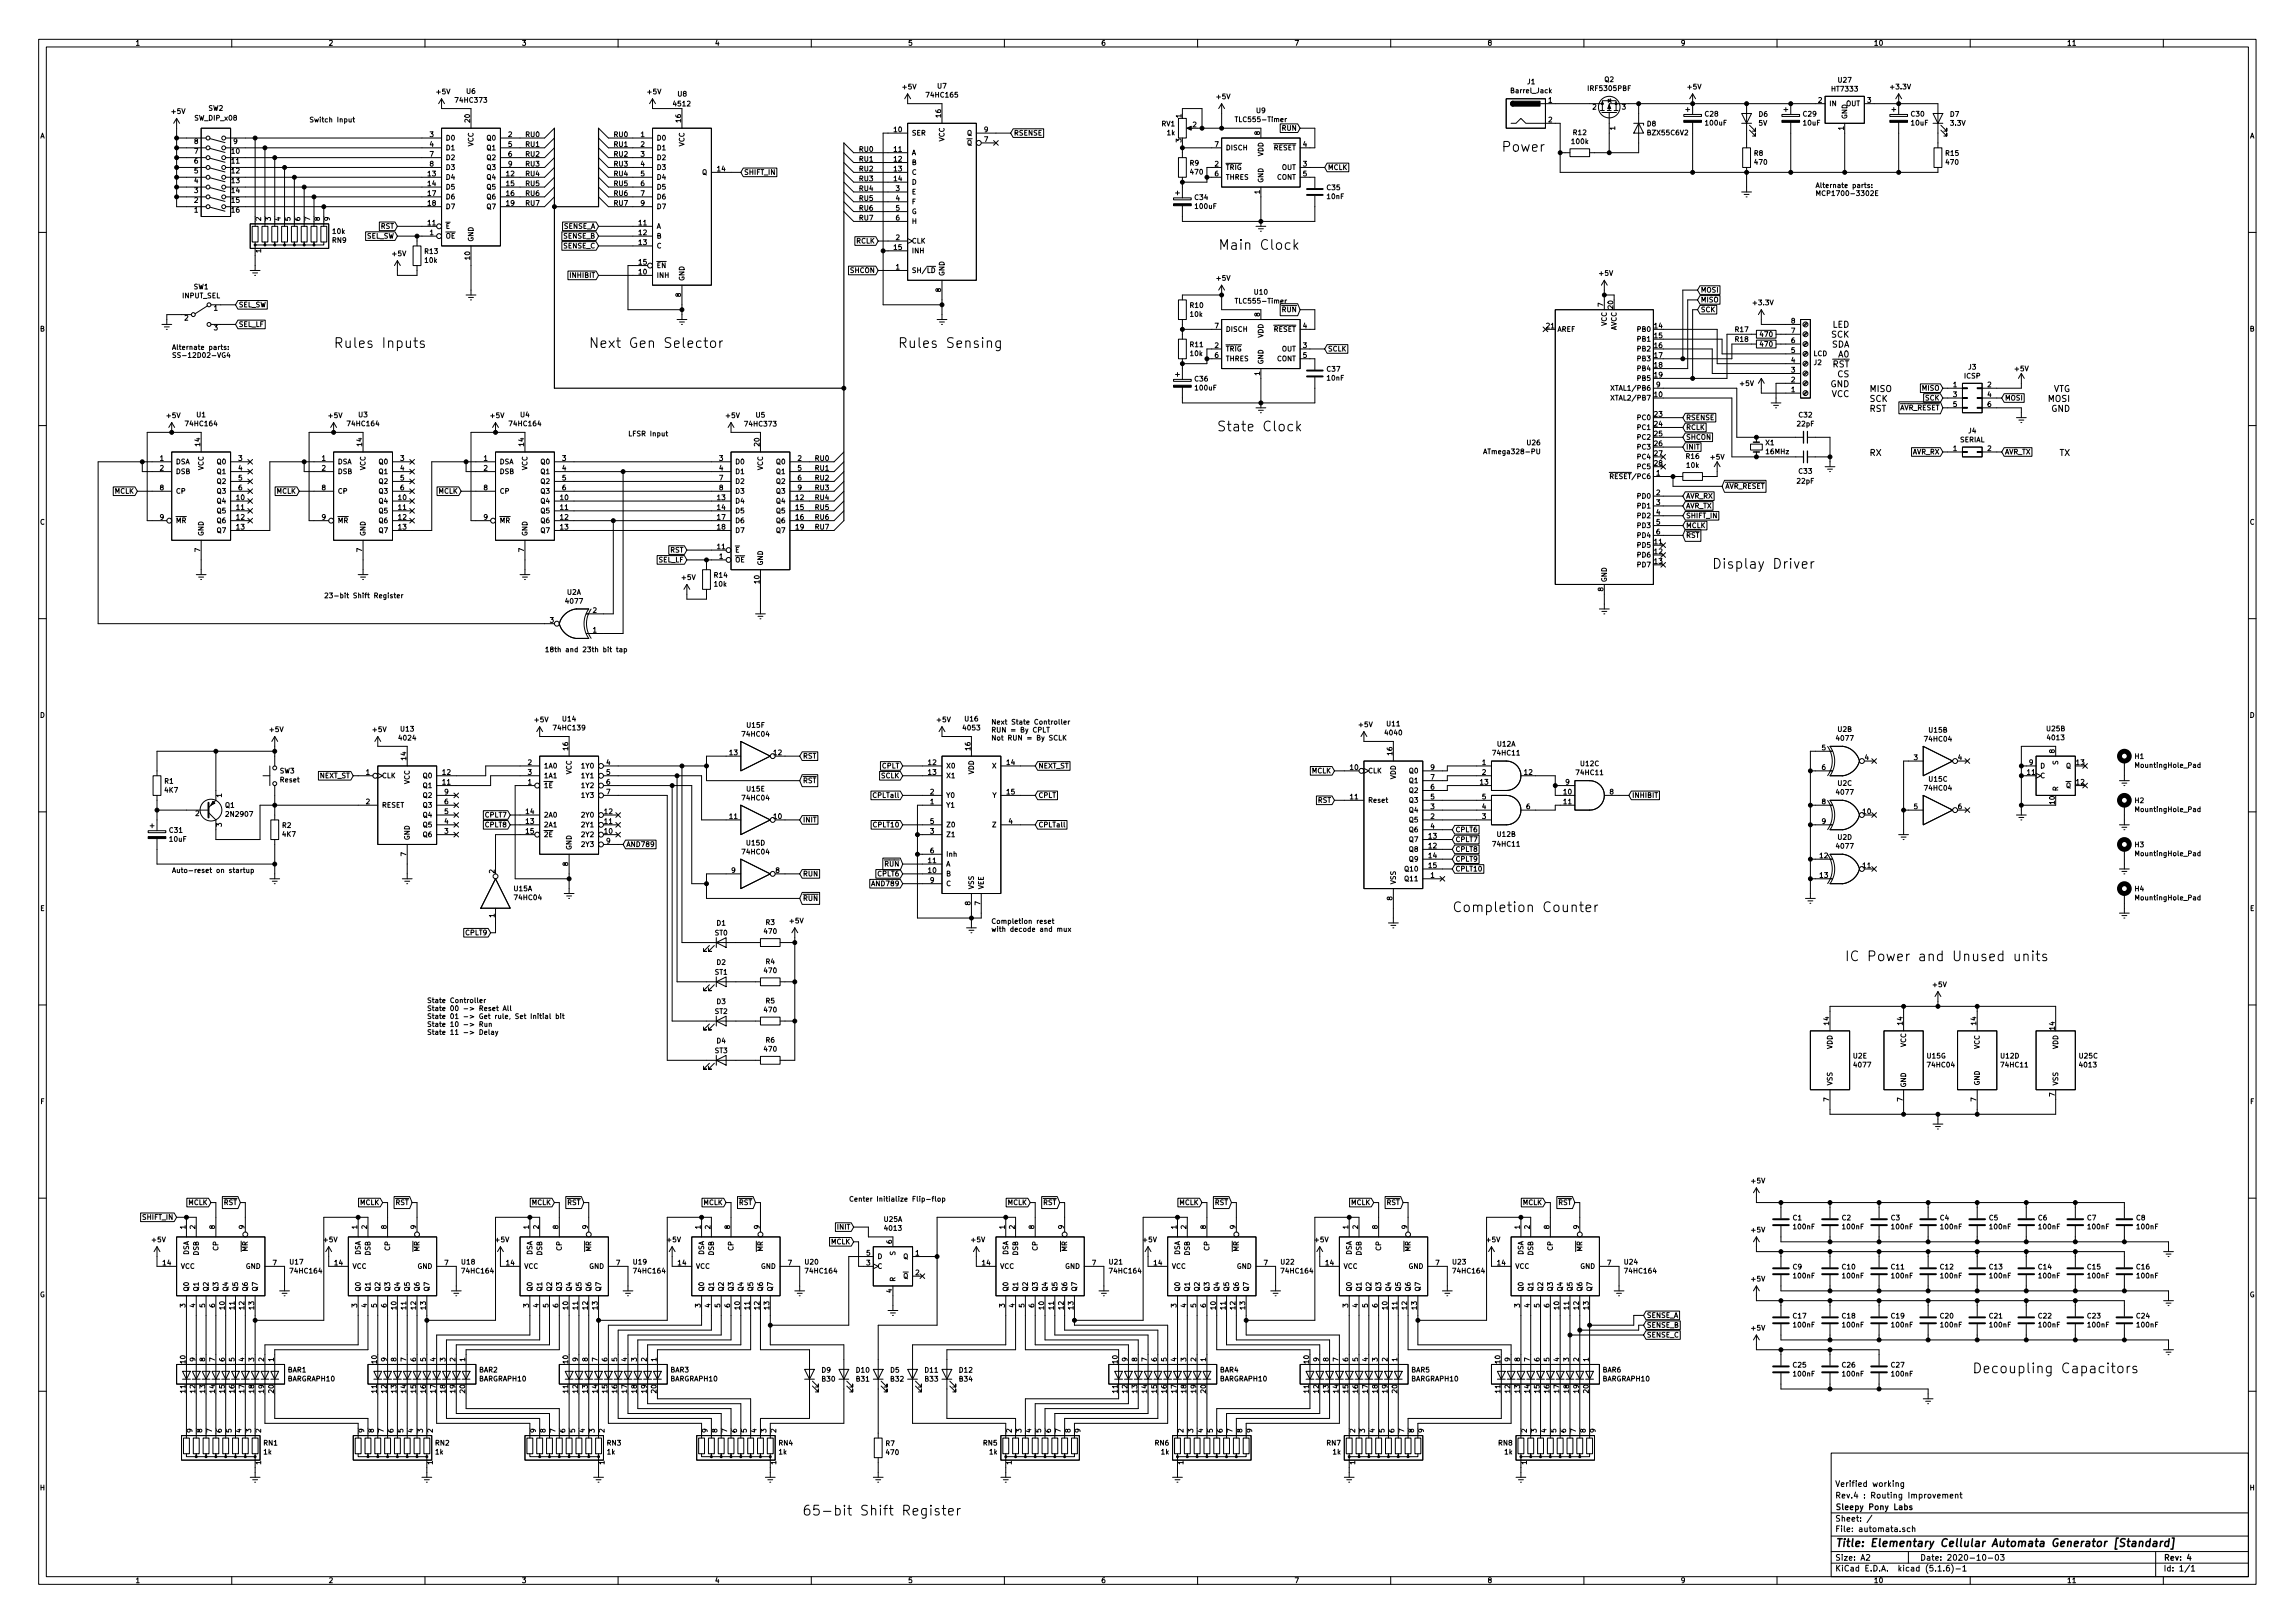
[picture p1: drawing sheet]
<svg xmlns="http://www.w3.org/2000/svg" width="594mm" height="420mm" viewBox="0 0 594 420" stroke-linecap="round" stroke-linejoin="round" font-family="sans-serif">
<defs><g id="words">
<g font-size="3.5">
<text x="389.4" y="39.3">Power</text>
<text x="317.9" y="64.7">Main Clock</text>
<text x="86.4" y="90.1">Rules Inputs</text>
<text x="152.4" y="90.1">Next Gen Selector</text>
<text x="232.4" y="90.1">Rules Sensing</text>
<text x="315" y="111.7">State Clock</text>
<text x="446.1" y="147.2">Display Driver</text>
<text x="375.9" y="236.1">Completion Counter</text>
<text x="477.5" y="248.8">IC Power and Unused units</text>
<text x="510.5" y="355.5">Decoupling Capacitors</text>
<text x="215.5" y="392.3">65-bit Shift Register</text>
</g>
<text font-size="2.8" x="475" y="400.4">Title: Elementary Cellular Automata Generator [Standard]</text>
<g font-size="2.2">
<text x="474.1" y="87.4">SCK</text>
<text x="474.1" y="90">SDA</text>
<text x="474.3" y="84.8">LED</text>
<text x="474.3" y="95.1">RST</text>
<text x="475.9" y="92.5">A0</text>
<text x="473.8" y="100.2">GND</text>
<text x="475.7" y="97.7">CS</text>
<text x="483.9" y="101.5">MISO</text>
<text x="531.4" y="101.5">VTG</text>
<text x="474.1" y="102.8">VCC</text>
<text x="483.9" y="104">SCK</text>
<text x="483.9" y="106.6">RST</text>
<text x="530.3" y="104">MOSI</text>
<text x="531" y="106.6">GND</text>
<text x="483.9" y="118">RX</text>
<text x="533.1" y="118">TX</text>
</g>
<g font-size="2.1">
<text x="475" y="387.9">Rev.4 : Routing Improvement</text>
<text x="475" y="384.9">Verified working</text>
<text x="475" y="393.9">Sheet: /</text>
<text x="475" y="390.9">Sleepy Pony Labs</text>
<text x="475" y="396.6">File: automata.sch</text>
<text x="475" y="406.8">KiCad E.D.A. kicad (5.1.6)-1</text>
<text x="475" y="404">Size: A2</text>
<text x="497" y="404">Date: 2020-10-03</text>
<text x="560" y="404">Rev: 4</text>
<text x="560" y="406.8">Id: 1/1</text>
</g>
<g font-size="1.8">
<text x="35" y="11.8">1</text>
<text x="85" y="11.8">2</text>
<text x="135" y="11.8">3</text>
<text x="185" y="11.8">4</text>
<text x="235" y="11.8">5</text>
<text x="285" y="11.8">6</text>
<text x="335" y="11.8">7</text>
<text x="385" y="11.8">8</text>
<text x="435" y="11.8">9</text>
<text x="485" y="11.8">10</text>
<text x="535" y="11.8">11</text>
<text x="233.7" y="23.1">+5V</text>
<text x="242.7" y="22.9">U7</text>
<text x="395.4" y="21.8">J1</text>
<text x="411.4" y="23.5">IRF5305PBF</text>
<text x="415.4" y="21.2">Q2</text>
<text x="436.9" y="23.1">+5V</text>
<text x="474.4" y="23.7">HT7333</text>
<text x="475.9" y="21.4">U27</text>
<text x="489.5" y="23.1">+3.3V</text>
<text x="44.5" y="29.5">+5V</text>
<text x="54" y="28.7">SW2</text>
<text x="113.1" y="24.4">+5V</text>
<text x="118.2" y="26.6">74HC373</text>
<text x="120.8" y="24.3">U6</text>
<text x="167.7" y="24.4">+5V</text>
<text x="174.5" y="27.5">4512</text>
<text x="175.5" y="25">U8</text>
<text x="240.1" y="25.2">74HC165</text>
<text x="315" y="25.7">+5V</text>
<text x="325.3" y="29.3">U9</text>
<text x="391.4" y="24.1">Barrel_Jack</text>
<text x="400.8" y="26.6">1</text>
<text x="412.3" y="28.4">2</text>
<text x="419.9" y="28.4">3</text>
<text x="470.7" y="26.6">2</text>
<text x="473.5" y="27.5">IN</text>
<text x="477.9" y="27.5">OUT</text>
<text x="483.4" y="26.6">3</text>
<text x="10.4" y="35.8">A</text>
<text x="50.5" y="31.2">SW_DIP_x08</text>
<text x="80" y="31.7">Switch Input</text>
<text x="111.3" y="35.5">3</text>
<text x="121.7" y="31.6" transform="rotate(-90 121.7 31.6)">20</text>
<text x="131.6" y="35.5">2</text>
<text x="135.9" y="35.5">RU0</text>
<text x="158.7" y="35.5">RU0</text>
<text x="165.9" y="35.5">1</text>
<text x="176.3" y="31.6" transform="rotate(-90 176.3 31.6)">16</text>
<text x="231.4" y="34.2">10</text>
<text x="236" y="35.1">SER</text>
<text x="243.6" y="30.3" transform="rotate(-90 243.6 30.3)">16</text>
<text x="250.3" y="35.1">Q</text>
<text x="254.8" y="34.2">9</text>
<text x="262.4" y="35.1">RSENSE</text>
<text x="300.7" y="32.7">RV1</text>
<text x="302.1" y="35">1k</text>
<text x="305.8" y="30.5" transform="rotate(-90 305.8 30.5)">1</text>
<text x="308.8" y="32.9">2</text>
<text x="320.5" y="31.6">TLC555-Timer</text>
<text x="326.1" y="34.9" transform="rotate(-90 326.1 34.9)">8</text>
<text x="331.9" y="33.8">RUN</text>
<text x="400.8" y="31.7">2</text>
<text x="407.3" y="35">R12</text>
<text x="418.1" y="33.7" transform="rotate(-90 418.1 33.7)">1</text>
<text x="426.4" y="32.7">D8</text>
<text x="426.7" y="35">BZX55C6V2</text>
<text x="441.4" y="30.2">C28</text>
<text x="441.6" y="32.5">100uF</text>
<text x="455.3" y="32.5">5V</text>
<text x="455.3" y="30.2">D6</text>
<text x="466.8" y="30.2">C29</text>
<text x="466.9" y="32.5">10uF</text>
<text x="477.3" y="33.7" transform="rotate(-90 477.3 33.7)">1</text>
<text x="478.2" y="30.9" transform="rotate(-90 478.2 30.9)">GND</text>
<text x="494.8" y="30.2">C30</text>
<text x="494.8" y="32.5">10uF</text>
<text x="504.9" y="30.2">D7</text>
<text x="505" y="32.5">3.3V</text>
<text x="582.4" y="35.8">A</text>
<text x="50.3" y="39.8">7</text>
<text x="50.3" y="37.3">8</text>
<text x="60" y="39.8">10</text>
<text x="60.5" y="37.3">9</text>
<text x="111.3" y="38">4</text>
<text x="111.3" y="40.6">7</text>
<text x="115.3" y="36.4">D0</text>
<text x="115.3" y="38.9">D1</text>
<text x="115.3" y="41.4">D2</text>
<text x="122.6" y="37.9" transform="rotate(-90 122.6 37.9)">VCC</text>
<text x="126.2" y="36.4">Q0</text>
<text x="126.2" y="38.9">Q1</text>
<text x="126.2" y="41.4">Q2</text>
<text x="131.6" y="38">5</text>
<text x="131.6" y="40.6">6</text>
<text x="135.9" y="38">RU1</text>
<text x="135.9" y="40.6">RU2</text>
<text x="158.7" y="40.6">RU2</text>
<text x="158.7" y="38">RU1</text>
<text x="165.9" y="38">2</text>
<text x="165.9" y="40.6">3</text>
<text x="169.9" y="36.4">D0</text>
<text x="169.9" y="38.9">D1</text>
<text x="169.9" y="41.4">D2</text>
<text x="177.2" y="37.9" transform="rotate(-90 177.2 37.9)">VCC</text>
<text x="222.2" y="41.8">RU1</text>
<text x="222.2" y="39.3">RU0</text>
<text x="231.4" y="39.3">11</text>
<text x="231.4" y="41.8">12</text>
<text x="236" y="40.2">A</text>
<text x="244.5" y="36.7" transform="rotate(-90 244.5 36.7)">VCC</text>
<text x="250.3" y="37.6">Q</text>
<text x="254.8" y="36.7">7</text>
<text x="305.8" y="36.8" transform="rotate(-90 305.8 36.8)">3</text>
<text x="314.5" y="38">7</text>
<text x="317.2" y="38.9">DISCH</text>
<text x="327" y="40.5" transform="rotate(-90 327 40.5)">VDD</text>
<text x="329.6" y="38.9">RESET</text>
<text x="337.3" y="38">4</text>
<text x="407" y="37.3">100k</text>
<text x="454.1" y="40.3">R8</text>
<text x="503.7" y="40.3">R15</text>
<text x="50.3" y="47.4">4</text>
<text x="50.3" y="44.9">5</text>
<text x="50.3" y="42.3">6</text>
<text x="60" y="42.3">11</text>
<text x="60" y="44.9">12</text>
<text x="60" y="47.4">13</text>
<text x="110.8" y="45.6">13</text>
<text x="111.3" y="43.1">8</text>
<text x="115.3" y="46.5">D4</text>
<text x="115.3" y="44">D3</text>
<text x="126.2" y="46.5">Q4</text>
<text x="126.2" y="44">Q3</text>
<text x="131.1" y="45.6">12</text>
<text x="131.6" y="43.1">9</text>
<text x="135.9" y="43.1">RU3</text>
<text x="135.9" y="45.6">RU4</text>
<text x="158.7" y="45.6">RU4</text>
<text x="158.7" y="43.1">RU3</text>
<text x="165.9" y="43.1">4</text>
<text x="165.9" y="45.6">5</text>
<text x="169.9" y="44">D3</text>
<text x="169.9" y="46.5">D4</text>
<text x="181.8" y="45.3">Q</text>
<text x="185.7" y="44.4">14</text>
<text x="192.6" y="45.3">SHIFT_IN</text>
<text x="222.2" y="46.9">RU3</text>
<text x="222.2" y="44.4">RU2</text>
<text x="231.4" y="44.4">13</text>
<text x="231.4" y="46.9">14</text>
<text x="236" y="42.7">B</text>
<text x="236" y="45.3">C</text>
<text x="236" y="47.8">D</text>
<text x="308.1" y="42.9">R9</text>
<text x="308.3" y="45.2">470</text>
<text x="314.5" y="43.1">2</text>
<text x="314.5" y="45.6">6</text>
<text x="317.2" y="44">TRIG</text>
<text x="317.2" y="46.5">THRES</text>
<text x="327" y="47.4" transform="rotate(-90 327 47.4)">GND</text>
<text x="330.5" y="46.5">CONT</text>
<text x="331.8" y="44">OUT</text>
<text x="337.3" y="43.1">3</text>
<text x="337.3" y="45.6">5</text>
<text x="343.7" y="44">MCLK</text>
<text x="454.3" y="42.6">470</text>
<text x="503.8" y="42.6">470</text>
<text x="50.3" y="52.5">2</text>
<text x="50.3" y="50">3</text>
<text x="60" y="50">14</text>
<text x="60" y="52.5">15</text>
<text x="110.8" y="48.2">14</text>
<text x="110.8" y="50.7">17</text>
<text x="110.8" y="53.3">18</text>
<text x="115.3" y="49.1">D5</text>
<text x="115.3" y="51.6">D6</text>
<text x="126.2" y="49.1">Q5</text>
<text x="126.2" y="51.6">Q6</text>
<text x="131.1" y="48.2">15</text>
<text x="131.1" y="50.7">16</text>
<text x="131.1" y="53.3">19</text>
<text x="135.9" y="53.3">RU7</text>
<text x="135.9" y="50.7">RU6</text>
<text x="135.9" y="48.2">RU5</text>
<text x="158.7" y="48.2">RU5</text>
<text x="158.7" y="50.7">RU6</text>
<text x="158.7" y="53.3">RU7</text>
<text x="165.9" y="48.2">6</text>
<text x="165.9" y="50.7">7</text>
<text x="165.9" y="53.3">9</text>
<text x="169.9" y="49.1">D5</text>
<text x="169.9" y="51.6">D6</text>
<text x="222.2" y="49.4">RU4</text>
<text x="222.2" y="52">RU5</text>
<text x="231.9" y="49.4">3</text>
<text x="231.9" y="52">4</text>
<text x="236" y="50.3">E</text>
<text x="236" y="52.9">F</text>
<text x="309.3" y="51.8">C34</text>
<text x="326.1" y="50.2" transform="rotate(-90 326.1 50.2)">1</text>
<text x="343.6" y="49.2">C35</text>
<text x="343.6" y="51.5">10nF</text>
<text x="469.9" y="48.7">Alternate parts:</text>
<text x="469.9" y="50.7">MCP1700-3302E</text>
<text x="50.3" y="55">1</text>
<text x="60" y="55">16</text>
<text x="67.6" y="57.2" transform="rotate(-90 67.6 57.2)">2</text>
<text x="70.1" y="57.2" transform="rotate(-90 70.1 57.2)">3</text>
<text x="72.6" y="57.2" transform="rotate(-90 72.6 57.2)">4</text>
<text x="75.2" y="57.2" transform="rotate(-90 75.2 57.2)">5</text>
<text x="77.7" y="57.2" transform="rotate(-90 77.7 57.2)">6</text>
<text x="80.3" y="57.2" transform="rotate(-90 80.3 57.2)">7</text>
<text x="82.8" y="57.2" transform="rotate(-90 82.8 57.2)">8</text>
<text x="85.3" y="57.2" transform="rotate(-90 85.3 57.2)">9</text>
<text x="98.6" y="59.2">RST</text>
<text x="110.8" y="58.3">11</text>
<text x="115.3" y="59.2">E</text>
<text x="115.3" y="54.1">D7</text>
<text x="126.2" y="54.1">Q7</text>
<text x="145.9" y="59.2">SENSE_A</text>
<text x="165.4" y="58.3">11</text>
<text x="169.9" y="54.1">D7</text>
<text x="169.9" y="59.2">A</text>
<text x="222.2" y="57.1">RU7</text>
<text x="222.2" y="54.5">RU6</text>
<text x="231.9" y="54.5">5</text>
<text x="231.9" y="57.1">6</text>
<text x="236" y="55.4">G</text>
<text x="236" y="58">H</text>
<text x="309.5" y="54.1">100uF</text>
<text x="67.6" y="65.4" transform="rotate(-90 67.6 65.4)">1</text>
<text x="86.1" y="62.9">RN9</text>
<text x="86.2" y="60.5">10k</text>
<text x="94.8" y="61.8">SEL_SW</text>
<text x="110" y="65.7">R13</text>
<text x="111.3" y="60.9">1</text>
<text x="115.3" y="61.8">OE</text>
<text x="122.6" y="62.7" transform="rotate(-90 122.6 62.7)">GND</text>
<text x="145.9" y="64.3">SENSE_C</text>
<text x="145.9" y="61.8">SENSE_B</text>
<text x="165.4" y="60.9">12</text>
<text x="165.4" y="63.4">13</text>
<text x="169.9" y="61.8">B</text>
<text x="169.9" y="64.3">C</text>
<text x="221.6" y="63">RCLK</text>
<text x="231.4" y="64.7">15</text>
<text x="231.9" y="62.1">2</text>
<text x="236" y="65.6">INH</text>
<text x="236" y="63">CLK</text>
<text x="101.7" y="66.3">+5V</text>
<text x="110.1" y="68">10k</text>
<text x="121.7" y="67.2" transform="rotate(-90 121.7 67.2)">10</text>
<text x="147.8" y="71.9">INHIBIT</text>
<text x="165.4" y="71">10</text>
<text x="165.4" y="68.5">15</text>
<text x="169.9" y="71.9">INH</text>
<text x="169.9" y="69.4">EN</text>
<text x="220.2" y="70.7">SHCON</text>
<text x="231.9" y="69.8">1</text>
<text x="236" y="70.7">SH/LD</text>
<text x="244.5" y="71.5" transform="rotate(-90 244.5 71.5)">GND</text>
<text x="414.1" y="71.4">+5V</text>
<text x="47.2" y="77.2">INPUT_SEL</text>
<text x="50.2" y="74.9">SW1</text>
<text x="176.3" y="76.9" transform="rotate(-90 176.3 76.9)">8</text>
<text x="177.2" y="72.8" transform="rotate(-90 177.2 72.8)">GND</text>
<text x="243.6" y="75.6" transform="rotate(-90 243.6 75.6)">8</text>
<text x="315" y="72.7">+5V</text>
<text x="324.8" y="76.3">U10</text>
<text x="440.2" y="75.7">MOSI</text>
<text x="47.8" y="83">2</text>
<text x="55.4" y="80.4">1</text>
<text x="61.7" y="79.5">SEL_SW</text>
<text x="308.1" y="79.7">R10</text>
<text x="308.2" y="82">10k</text>
<text x="320.5" y="78.6">TLC555-Timer</text>
<text x="326.1" y="81.9" transform="rotate(-90 326.1 81.9)">8</text>
<text x="331.9" y="80.8">RUN</text>
<text x="415" y="79.4" transform="rotate(-90 415 79.4)">7</text>
<text x="417.6" y="79.9" transform="rotate(-90 417.6 79.9)">20</text>
<text x="440.2" y="80.8">SCK</text>
<text x="440.2" y="78.3">MISO</text>
<text x="454" y="79">+3.3V</text>
<text x="463.7" y="83.7">8</text>
<text x="10.4" y="85.8">B</text>
<text x="55.4" y="85.5">3</text>
<text x="61.7" y="84.6">SEL_LF</text>
<text x="308.1" y="89.9">R11</text>
<text x="314.5" y="85">7</text>
<text x="317.2" y="85.9">DISCH</text>
<text x="327" y="87.5" transform="rotate(-90 327 87.5)">VDD</text>
<text x="329.6" y="85.9">RESET</text>
<text x="337.3" y="85">4</text>
<text x="400.4" y="85">21</text>
<text x="403.1" y="85.9">AREF</text>
<text x="415.9" y="84.4" transform="rotate(-90 415.9 84.4)">VCC</text>
<text x="418.5" y="85.7" transform="rotate(-90 418.5 85.7)">AVCC</text>
<text x="424.1" y="85.9">PB0</text>
<text x="424.1" y="88.4">PB1</text>
<text x="428.3" y="85">14</text>
<text x="428.3" y="87.5">15</text>
<text x="449.2" y="88.5">R18</text>
<text x="449.2" y="85.9">R17</text>
<text x="455.7" y="89.8">470</text>
<text x="455.7" y="87.2">470</text>
<text x="463.7" y="88.8">6</text>
<text x="463.7" y="86.3">7</text>
<text x="582.4" y="85.8">B</text>
<text x="44.4" y="90.6">Alternate parts:</text>
<text x="44.4" y="92.6">SS-12D02-VG4</text>
<text x="308.2" y="92.2">10k</text>
<text x="314.5" y="90.1">2</text>
<text x="314.5" y="92.6">6</text>
<text x="317.2" y="91">TRIG</text>
<text x="317.2" y="93.5">THRES</text>
<text x="327" y="94.4" transform="rotate(-90 327 94.4)">GND</text>
<text x="330.5" y="93.5">CONT</text>
<text x="331.8" y="91">OUT</text>
<text x="337.3" y="90.1">3</text>
<text x="337.3" y="92.6">5</text>
<text x="343.7" y="91">SCLK</text>
<text x="424.1" y="91">PB2</text>
<text x="424.1" y="93.5">PB3</text>
<text x="428.3" y="90.1">16</text>
<text x="428.3" y="92.6">17</text>
<text x="428.3" y="95.2">18</text>
<text x="463.7" y="93.9">4</text>
<text x="463.7" y="91.4">5</text>
<text x="469.4" y="92.2">LCD</text>
<text x="469.6" y="94.5">J2</text>
<text x="509.6" y="95.7">J3</text>
<text x="309.3" y="98.7">C36</text>
<text x="309.5" y="101.1">100uF</text>
<text x="326.1" y="97.2" transform="rotate(-90 326.1 97.2)">1</text>
<text x="343.6" y="96.2">C37</text>
<text x="343.6" y="98.5">10nF</text>
<text x="418" y="101.1">XTAL1/PB6</text>
<text x="424.1" y="96.1">PB4</text>
<text x="424.1" y="98.6">PB5</text>
<text x="428.3" y="97.7">19</text>
<text x="428.8" y="100.2">9</text>
<text x="450.5" y="99.9">+5V</text>
<text x="463.7" y="101.5">1</text>
<text x="463.7" y="99">2</text>
<text x="463.7" y="96.4">3</text>
<text x="497.6" y="101.1">MISO</text>
<text x="505.6" y="100.2">1</text>
<text x="508.5" y="98">ICSP</text>
<text x="514.5" y="100.2">2</text>
<text x="521.6" y="96.1">+5V</text>
<text x="418" y="103.7">XTAL2/PB7</text>
<text x="428.3" y="102.8">10</text>
<text x="428.3" y="107.9">23</text>
<text x="491.5" y="106.2">AVR_RESET</text>
<text x="498.4" y="103.7">SCK</text>
<text x="505.6" y="102.8">3</text>
<text x="505.6" y="105.3">5</text>
<text x="514.5" y="102.8">4</text>
<text x="514.5" y="105.3">6</text>
<text x="518.9" y="103.7">MOSI</text>
<text x="43.2" y="108.2">+5V</text>
<text x="48.3" y="110.3">74HC164</text>
<text x="51" y="108">U1</text>
<text x="85.1" y="108.2">+5V</text>
<text x="90.2" y="110.3">74HC164</text>
<text x="92.9" y="108">U3</text>
<text x="127.1" y="108.2">+5V</text>
<text x="132.2" y="110.3">74HC164</text>
<text x="134.8" y="108">U4</text>
<text x="162.6" y="112.9">LFSR Input</text>
<text x="188" y="108.2">+5V</text>
<text x="193.1" y="110.4">74HC373</text>
<text x="195.7" y="108.1">U5</text>
<text x="424.1" y="108.8">PC0</text>
<text x="424.1" y="111.3">PC1</text>
<text x="424.1" y="113.8">PC2</text>
<text x="428.3" y="110.4">24</text>
<text x="428.3" y="112.9">25</text>
<text x="436.4" y="111.3">RCLK</text>
<text x="436.4" y="113.8">SHCON</text>
<text x="436.4" y="108.8">RSENSE</text>
<text x="465.3" y="110.4">22pF</text>
<text x="465.7" y="108.1">C32</text>
<text x="509.6" y="112.2">J4</text>
<text x="41.4" y="119.3">1</text>
<text x="51.8" y="115.4" transform="rotate(-90 51.8 115.4)">14</text>
<text x="61.7" y="119.3">3</text>
<text x="83.3" y="119.3">1</text>
<text x="93.7" y="115.4" transform="rotate(-90 93.7 115.4)">14</text>
<text x="103.7" y="119.3">3</text>
<text x="125.2" y="119.3">1</text>
<text x="135.6" y="115.4" transform="rotate(-90 135.6 115.4)">14</text>
<text x="145.6" y="119.3">3</text>
<text x="186.2" y="119.3">3</text>
<text x="196.6" y="115.4" transform="rotate(-90 196.6 115.4)">20</text>
<text x="206.5" y="119.3">2</text>
<text x="210.8" y="119.3">RU0</text>
<text x="384.9" y="117.6">ATmega328-PU</text>
<text x="395.4" y="115.3">U26</text>
<text x="424.1" y="116.4">PC3</text>
<text x="424.1" y="118.9">PC4</text>
<text x="428.3" y="115.5">26</text>
<text x="428.3" y="118">27</text>
<text x="436.4" y="116.4">INIT</text>
<text x="436.5" y="118.8">R16</text>
<text x="442.9" y="119">+5V</text>
<text x="457.1" y="115.3">X1</text>
<text x="457.3" y="117.6">16MHz</text>
<text x="495" y="117.6">AVR_RX</text>
<text x="505.6" y="116.8">1</text>
<text x="507.3" y="114.5">SERIAL</text>
<text x="514.5" y="116.8">2</text>
<text x="518.9" y="117.6">AVR_TX</text>
<text x="41.4" y="121.8">2</text>
<text x="45.5" y="120.2">DSA</text>
<text x="45.5" y="122.7">DSB</text>
<text x="52.7" y="121.8" transform="rotate(-90 52.7 121.8)">VCC</text>
<text x="56.3" y="120.2">Q0</text>
<text x="56.3" y="122.7">Q1</text>
<text x="56.3" y="125.3">Q2</text>
<text x="61.7" y="121.8">4</text>
<text x="61.7" y="124.4">5</text>
<text x="83.3" y="121.8">2</text>
<text x="87.4" y="120.2">DSA</text>
<text x="87.4" y="122.7">DSB</text>
<text x="94.6" y="121.8" transform="rotate(-90 94.6 121.8)">VCC</text>
<text x="98.2" y="120.2">Q0</text>
<text x="98.2" y="122.7">Q1</text>
<text x="98.2" y="125.3">Q2</text>
<text x="103.7" y="121.8">4</text>
<text x="103.7" y="124.4">5</text>
<text x="125.2" y="121.8">2</text>
<text x="129.3" y="120.2">DSA</text>
<text x="129.3" y="122.7">DSB</text>
<text x="136.5" y="121.8" transform="rotate(-90 136.5 121.8)">VCC</text>
<text x="140.1" y="120.2">Q0</text>
<text x="140.1" y="122.7">Q1</text>
<text x="140.1" y="125.3">Q2</text>
<text x="145.6" y="121.8">4</text>
<text x="145.6" y="124.4">5</text>
<text x="186.2" y="121.8">4</text>
<text x="186.2" y="124.4">7</text>
<text x="190.2" y="120.2">D0</text>
<text x="190.2" y="122.7">D1</text>
<text x="190.2" y="125.3">D2</text>
<text x="197.5" y="121.8" transform="rotate(-90 197.5 121.8)">VCC</text>
<text x="201.1" y="120.2">Q0</text>
<text x="201.1" y="122.7">Q1</text>
<text x="201.1" y="125.3">Q2</text>
<text x="206.5" y="121.8">5</text>
<text x="206.5" y="124.4">6</text>
<text x="210.8" y="124.4">RU2</text>
<text x="210.8" y="121.8">RU1</text>
<text x="417.7" y="124">RESET/PC6</text>
<text x="424.1" y="121.5">PC5</text>
<text x="428.3" y="120.6">28</text>
<text x="428.8" y="123.1">1</text>
<text x="436.7" y="121.1">10k</text>
<text x="465.3" y="125.2">22pF</text>
<text x="465.7" y="122.6">C33</text>
<text x="29.7" y="127.8">MCLK</text>
<text x="41.4" y="126.9">8</text>
<text x="45.5" y="127.8">CP</text>
<text x="56.3" y="130.3">Q4</text>
<text x="56.3" y="127.8">Q3</text>
<text x="61.3" y="129.5">10</text>
<text x="61.3" y="132">11</text>
<text x="61.7" y="126.9">6</text>
<text x="71.6" y="127.8">MCLK</text>
<text x="83.3" y="126.9">8</text>
<text x="87.4" y="127.8">CP</text>
<text x="98.2" y="130.3">Q4</text>
<text x="98.2" y="127.8">Q3</text>
<text x="103.2" y="129.5">10</text>
<text x="103.2" y="132">11</text>
<text x="103.7" y="126.9">6</text>
<text x="113.5" y="127.8">MCLK</text>
<text x="125.2" y="126.9">8</text>
<text x="129.3" y="127.8">CP</text>
<text x="140.1" y="130.3">Q4</text>
<text x="140.1" y="127.8">Q3</text>
<text x="145.1" y="129.5">10</text>
<text x="145.1" y="132">11</text>
<text x="145.6" y="126.9">6</text>
<text x="185.7" y="129.5">13</text>
<text x="185.7" y="132">14</text>
<text x="186.2" y="126.9">8</text>
<text x="190.2" y="130.3">D4</text>
<text x="190.2" y="127.8">D3</text>
<text x="201.1" y="130.3">Q4</text>
<text x="201.1" y="127.8">Q3</text>
<text x="206" y="129.5">12</text>
<text x="206" y="132">15</text>
<text x="206.5" y="126.9">9</text>
<text x="210.8" y="132">RU5</text>
<text x="210.8" y="129.5">RU4</text>
<text x="210.8" y="126.9">RU3</text>
<text x="424.1" y="129.1">PD0</text>
<text x="424.1" y="131.6">PD1</text>
<text x="428.8" y="128.2">2</text>
<text x="428.8" y="130.7">3</text>
<text x="436.4" y="131.6">AVR_TX</text>
<text x="436.4" y="129.1">AVR_RX</text>
<text x="446.6" y="126.5">AVR_RESET</text>
<text x="10.4" y="135.8">C</text>
<text x="41.4" y="134.5">9</text>
<text x="45.5" y="135.4">MR</text>
<text x="56.3" y="132.9">Q5</text>
<text x="56.3" y="135.4">Q6</text>
<text x="56.3" y="138">Q7</text>
<text x="61.3" y="134.5">12</text>
<text x="61.3" y="137.1">13</text>
<text x="83.3" y="134.5">9</text>
<text x="87.4" y="135.4">MR</text>
<text x="98.2" y="132.9">Q5</text>
<text x="98.2" y="135.4">Q6</text>
<text x="98.2" y="138">Q7</text>
<text x="103.2" y="134.5">12</text>
<text x="103.2" y="137.1">13</text>
<text x="125.2" y="134.5">9</text>
<text x="129.3" y="135.4">MR</text>
<text x="140.1" y="132.9">Q5</text>
<text x="140.1" y="135.4">Q6</text>
<text x="140.1" y="138">Q7</text>
<text x="145.1" y="134.5">12</text>
<text x="145.1" y="137.1">13</text>
<text x="185.7" y="134.5">17</text>
<text x="185.7" y="137.1">18</text>
<text x="190.2" y="132.9">D5</text>
<text x="190.2" y="135.4">D6</text>
<text x="190.2" y="138">D7</text>
<text x="201.1" y="132.9">Q5</text>
<text x="201.1" y="135.4">Q6</text>
<text x="201.1" y="138">Q7</text>
<text x="206" y="134.5">16</text>
<text x="206" y="137.1">19</text>
<text x="210.8" y="134.5">RU6</text>
<text x="210.8" y="137.1">RU7</text>
<text x="424.1" y="134.2">PD2</text>
<text x="424.1" y="136.7">PD3</text>
<text x="428.8" y="133.3">4</text>
<text x="428.8" y="135.8">5</text>
<text x="436.4" y="136.7">MCLK</text>
<text x="436.4" y="134.2">SHIFT_IN</text>
<text x="582.4" y="135.8">C</text>
<text x="51.8" y="142.9" transform="rotate(-90 51.8 142.9)">7</text>
<text x="52.7" y="138.9" transform="rotate(-90 52.7 138.9)">GND</text>
<text x="93.7" y="142.9" transform="rotate(-90 93.7 142.9)">7</text>
<text x="94.6" y="138.9" transform="rotate(-90 94.6 138.9)">GND</text>
<text x="135.6" y="142.9" transform="rotate(-90 135.6 142.9)">7</text>
<text x="136.5" y="138.9" transform="rotate(-90 136.5 138.9)">GND</text>
<text x="173.5" y="143">RST</text>
<text x="185.7" y="142.2">11</text>
<text x="190.2" y="143">E</text>
<text x="424.1" y="141.8">PD5</text>
<text x="424.1" y="139.2">PD4</text>
<text x="428.3" y="140.9">11</text>
<text x="428.3" y="143.4">12</text>
<text x="428.8" y="138.3">6</text>
<text x="436.4" y="139.2">RST</text>
<text x="170.4" y="145.6">SEL_LF</text>
<text x="184.9" y="149.5">R14</text>
<text x="186.2" y="144.7">1</text>
<text x="190.2" y="145.6">OE</text>
<text x="197.5" y="146.5" transform="rotate(-90 197.5 146.5)">GND</text>
<text x="424.1" y="144.3">PD6</text>
<text x="424.1" y="146.9">PD7</text>
<text x="428.3" y="146">13</text>
<text x="83.8" y="154.9">23-bit Shift Register</text>
<text x="146.8" y="154">U2A</text>
<text x="176.6" y="150.1">+5V</text>
<text x="185" y="151.9">10k</text>
<text x="196.6" y="151" transform="rotate(-90 196.6 151)">10</text>
<text x="415" y="153.1" transform="rotate(-90 415 153.1)">8</text>
<text x="415.9" y="150.8" transform="rotate(-90 415.9 150.8)">GND</text>
<text x="142.4" y="161.2">3</text>
<text x="146.6" y="156.3">4077</text>
<text x="153.5" y="158.7">2</text>
<text x="153.5" y="163.7">1</text>
<text x="141" y="168.8">18th and 23th bit tap</text>
<text x="10.4" y="185.8">D</text>
<text x="582.4" y="185.8">D</text>
<text x="69.9" y="189.5">+5V</text>
<text x="96.6" y="189.5">+5V</text>
<text x="103.5" y="191.7">4024</text>
<text x="103.8" y="189.4">U13</text>
<text x="138.5" y="187">+5V</text>
<text x="143.6" y="189.1">74HC139</text>
<text x="145.7" y="186.8">U14</text>
<text x="192.4" y="190.7">74HC04</text>
<text x="193.4" y="188.4">U15F</text>
<text x="242.6" y="187">+5V</text>
<text x="249.5" y="189.1">4053</text>
<text x="249.8" y="186.8">U16</text>
<text x="256.5" y="187.6">Next State Controller</text>
<text x="256.5" y="189.6">RUN = By CPLT</text>
<text x="256.5" y="191.7">Not RUN = By SCLK</text>
<text x="351.8" y="188.2">+5V</text>
<text x="358.7" y="190.3">4040</text>
<text x="359.1" y="188">U11</text>
<text x="475.6" y="191.8">4077</text>
<text x="475.8" y="189.5">U2B</text>
<text x="498.4" y="192">74HC04</text>
<text x="499.4" y="189.7">U15B</text>
<text x="529.9" y="189.3">U25B</text>
<text x="530.2" y="191.6">4013</text>
<text x="105.2" y="196.7" transform="rotate(-90 105.2 196.7)">14</text>
<text x="147.1" y="194.2" transform="rotate(-90 147.1 194.2)">16</text>
<text x="188.9" y="195.5">13</text>
<text x="200.3" y="195.5">12</text>
<text x="207.8" y="196.4">RST</text>
<text x="251.2" y="194.2" transform="rotate(-90 251.2 194.2)">16</text>
<text x="360.4" y="195.4" transform="rotate(-90 360.4 195.4)">16</text>
<text x="386.7" y="195.6">74HC11</text>
<text x="387.6" y="193.3">U12A</text>
<text x="471.6" y="194.2">5</text>
<text x="482.8" y="196.8">4</text>
<text x="495.5" y="196.8">3</text>
<text x="506.9" y="196.8">4</text>
<text x="531.9" y="195" transform="rotate(-90 531.9 195)">8</text>
<text x="532.8" y="197.9" transform="rotate(-90 532.8 197.9)">S</text>
<text x="552.7" y="196.5">H1</text>
<text x="42.6" y="202.9">R1</text>
<text x="72.4" y="200.2">SW3</text>
<text x="72.6" y="202.5">Reset</text>
<text x="82.7" y="201.5">NEXT_ST</text>
<text x="94.8" y="200.6">1</text>
<text x="98.8" y="201.5">CLK</text>
<text x="106" y="203" transform="rotate(-90 106 203)">VCC</text>
<text x="109.7" y="201.5">Q0</text>
<text x="114.6" y="203.1">11</text>
<text x="114.6" y="200.6">12</text>
<text x="136.7" y="203.1">1</text>
<text x="136.7" y="198">2</text>
<text x="136.7" y="200.6">3</text>
<text x="140.7" y="198.9">1A0</text>
<text x="140.7" y="201.5">1A1</text>
<text x="148" y="200.5" transform="rotate(-90 148 200.5)">VCC</text>
<text x="150.8" y="198.9">1Y0</text>
<text x="150.8" y="201.5">1Y1</text>
<text x="157" y="198">4</text>
<text x="157" y="200.6">5</text>
<text x="157" y="203.1">6</text>
<text x="207.8" y="202.7">RST</text>
<text x="228.1" y="201.5">SCLK</text>
<text x="228.3" y="198.9">CPLT</text>
<text x="240.3" y="198">12</text>
<text x="240.3" y="200.6">13</text>
<text x="244.9" y="198.9">X0</text>
<text x="244.9" y="201.5">X1</text>
<text x="252.1" y="200.5" transform="rotate(-90 252.1 200.5)">VDD</text>
<text x="256.9" y="198.9">X</text>
<text x="260.7" y="198">14</text>
<text x="268.8" y="198.9">NEXT_ST</text>
<text x="339.5" y="200.2">MCLK</text>
<text x="349.6" y="199.3">10</text>
<text x="354.1" y="200.2">CLK</text>
<text x="361.3" y="201.8" transform="rotate(-90 361.3 201.8)">VDD</text>
<text x="364.9" y="202.7">Q1</text>
<text x="364.9" y="200.2">Q0</text>
<text x="370.4" y="201.8">7</text>
<text x="370.4" y="199.3">9</text>
<text x="383.2" y="203.1">13</text>
<text x="383.7" y="198">1</text>
<text x="383.7" y="200.6">2</text>
<text x="394.6" y="200.6">12</text>
<text x="405.3" y="203.1">9</text>
<text x="408.3" y="200.7">74HC11</text>
<text x="409.2" y="198.3">U12C</text>
<text x="471.6" y="199.3">6</text>
<text x="475.8" y="203.4">U2C</text>
<text x="499.4" y="202.4">U15C</text>
<text x="524.8" y="200.6">11</text>
<text x="525.3" y="198">9</text>
<text x="528.1" y="201.5">C</text>
<text x="528.1" y="198.9">D</text>
<text x="534.8" y="198.9">Q</text>
<text x="537.5" y="203.1">12</text>
<text x="537.5" y="198">13</text>
<text x="553.2" y="198.8">MountingHole_Pad</text>
<text x="42.7" y="205.2">4K7</text>
<text x="57.4" y="206.4" transform="rotate(-90 57.4 206.4)">1</text>
<text x="58.3" y="209.1">Q1</text>
<text x="94.8" y="208.2">2</text>
<text x="98.8" y="209.1">RESET</text>
<text x="109.7" y="204">Q1</text>
<text x="109.7" y="209.1">Q3</text>
<text x="109.7" y="206.5">Q2</text>
<text x="115.1" y="208.2">6</text>
<text x="115.1" y="205.7">9</text>
<text x="140.7" y="204">1E</text>
<text x="150.8" y="204">1Y2</text>
<text x="150.8" y="206.5">1Y3</text>
<text x="157" y="205.7">7</text>
<text x="192.4" y="207.2">74HC04</text>
<text x="193.4" y="204.9">U15E</text>
<text x="226.3" y="206.5">CPLTall</text>
<text x="240.8" y="208.2">1</text>
<text x="240.8" y="205.7">2</text>
<text x="244.9" y="209.1">Y1</text>
<text x="244.9" y="206.5">Y0</text>
<text x="256.9" y="206.5">Y</text>
<text x="260.7" y="205.7">15</text>
<text x="268.8" y="206.5">CPLT</text>
<text x="341.1" y="207.8">RST</text>
<text x="349.6" y="206.9">11</text>
<text x="354.1" y="207.8">Reset</text>
<text x="364.9" y="207.8">Q3</text>
<text x="364.9" y="205.3">Q2</text>
<text x="370.4" y="209.5">3</text>
<text x="370.4" y="206.9">5</text>
<text x="370.4" y="204.4">6</text>
<text x="383.7" y="209.5">4</text>
<text x="383.7" y="206.9">5</text>
<text x="395.1" y="209.5">6</text>
<text x="404.8" y="205.7">10</text>
<text x="404.8" y="208.2">11</text>
<text x="416.7" y="205.7">8</text>
<text x="422.4" y="206.5">INHIBIT</text>
<text x="471.6" y="208.2">8</text>
<text x="475.6" y="205.7">4077</text>
<text x="495.5" y="209.5">5</text>
<text x="498.4" y="204.7">74HC04</text>
<text x="506.9" y="209.5">6</text>
<text x="531.9" y="208.1" transform="rotate(-90 531.9 208.1)">10</text>
<text x="532.8" y="204.9" transform="rotate(-90 532.8 204.9)">R</text>
<text x="534.8" y="204">Q</text>
<text x="552.7" y="207.9">H2</text>
<text x="43.9" y="215.6">C31</text>
<text x="50.6" y="211.2">2</text>
<text x="57.4" y="214" transform="rotate(-90 57.4 214)">3</text>
<text x="58.8" y="211.4">2N2907</text>
<text x="73.1" y="214.3">R2</text>
<text x="109.7" y="214.2">Q5</text>
<text x="109.7" y="211.6">Q4</text>
<text x="115.1" y="215.8">3</text>
<text x="115.1" y="213.3">4</text>
<text x="115.1" y="210.7">5</text>
<text x="125.7" y="214.2">CPLT8</text>
<text x="125.7" y="211.6">CPLT7</text>
<text x="136.2" y="213.3">13</text>
<text x="136.2" y="210.7">14</text>
<text x="136.2" y="215.8">15</text>
<text x="140.7" y="214.2">2A1</text>
<text x="140.7" y="211.6">2A0</text>
<text x="150.8" y="214.2">2Y1</text>
<text x="150.8" y="211.6">2Y0</text>
<text x="156.5" y="215.8">10</text>
<text x="156.5" y="213.3">11</text>
<text x="156.5" y="210.7">12</text>
<text x="188.9" y="212">11</text>
<text x="200.3" y="212">10</text>
<text x="207.8" y="212.9">INIT</text>
<text x="226.3" y="214.2">CPLT10</text>
<text x="240.8" y="215.8">3</text>
<text x="240.8" y="213.3">5</text>
<text x="244.9" y="214.2">Z0</text>
<text x="257" y="214.2">Z</text>
<text x="261.1" y="213.3">4</text>
<text x="268.8" y="214.2">CPLTall</text>
<text x="364.9" y="212.9">Q5</text>
<text x="364.9" y="210.4">Q4</text>
<text x="364.9" y="215.4">Q6</text>
<text x="370.4" y="212">2</text>
<text x="370.4" y="214.5">4</text>
<text x="376.7" y="215.4">CPLT6</text>
<text x="383.7" y="212">3</text>
<text x="471.6" y="213.3">9</text>
<text x="482.3" y="210.7">10</text>
<text x="553.2" y="210.2">MountingHole_Pad</text>
<text x="44" y="217.9">10uF</text>
<text x="73.2" y="216.6">4K7</text>
<text x="105.2" y="221.6" transform="rotate(-90 105.2 221.6)">7</text>
<text x="106" y="217.6" transform="rotate(-90 106 217.6)">GND</text>
<text x="109.7" y="216.7">Q6</text>
<text x="140.7" y="216.7">2E</text>
<text x="148" y="220.1" transform="rotate(-90 148 220.1)">GND</text>
<text x="150.8" y="216.7">2Y2</text>
<text x="150.8" y="219.2">2Y3</text>
<text x="157" y="218.4">9</text>
<text x="162.1" y="219.2">AND789</text>
<text x="192.4" y="221.2">74HC04</text>
<text x="193.3" y="218.9">U15D</text>
<text x="240.8" y="220.9">6</text>
<text x="244.9" y="216.7">Z1</text>
<text x="244.9" y="221.8">Inh</text>
<text x="364.9" y="220.5">Q8</text>
<text x="364.9" y="218">Q7</text>
<text x="369.9" y="219.6">12</text>
<text x="369.9" y="217.1">13</text>
<text x="376.7" y="220.5">CPLT8</text>
<text x="376.7" y="218">CPLT7</text>
<text x="386.7" y="219.2">74HC11</text>
<text x="387.6" y="216.6">U12B</text>
<text x="475.6" y="219.7">4077</text>
<text x="475.8" y="217.4">U2D</text>
<text x="552.7" y="219.3">H3</text>
<text x="553.2" y="221.6">MountingHole_Pad</text>
<text x="44.4" y="226">Auto-reset on startup</text>
<text x="128" y="226.1" transform="rotate(-90 128 226.1)">2</text>
<text x="147.1" y="224.2" transform="rotate(-90 147.1 224.2)">8</text>
<text x="189.4" y="226">9</text>
<text x="200.8" y="226">8</text>
<text x="207.8" y="226.9">RUN</text>
<text x="227.3" y="226.9">CPLT6</text>
<text x="229.1" y="224.3">RUN</text>
<text x="240.3" y="226">10</text>
<text x="240.3" y="223.4">11</text>
<text x="244.9" y="226.9">B</text>
<text x="244.9" y="224.3">A</text>
<text x="363.9" y="225.6">Q10</text>
<text x="364.9" y="223.1">Q9</text>
<text x="369.9" y="222.2">14</text>
<text x="369.9" y="224.7">15</text>
<text x="370.4" y="227.2">1</text>
<text x="376.7" y="225.6">CPLT10</text>
<text x="376.7" y="223.1">CPLT9</text>
<text x="471.1" y="222.2">12</text>
<text x="471.1" y="227.2">13</text>
<text x="482.3" y="224.7">11</text>
<text x="133.1" y="230.7">U15A</text>
<text x="133.4" y="233">74HC04</text>
<text x="207.8" y="233.2">RUN</text>
<text x="226.1" y="229.4">AND789</text>
<text x="240.8" y="228.5">9</text>
<text x="244.9" y="229.4">C</text>
<text x="252.1" y="230.3" transform="rotate(-90 252.1 230.3)">VSS</text>
<text x="254.6" y="230.3" transform="rotate(-90 254.6 230.3)">VEE</text>
<text x="360.4" y="233.1" transform="rotate(-90 360.4 233.1)">8</text>
<text x="361.3" y="229" transform="rotate(-90 361.3 229)">VSS</text>
<text x="363.9" y="228.1">Q11</text>
<text x="552.7" y="230.8">H4</text>
<text x="553.2" y="233.1">MountingHole_Pad</text>
<text x="10.4" y="235.8">E</text>
<text x="128" y="237.5" transform="rotate(-90 128 237.5)">1</text>
<text x="185.6" y="239.6">D1</text>
<text x="198.3" y="239.4">R3</text>
<text x="204.5" y="239">+5V</text>
<text x="251.2" y="234.3" transform="rotate(-90 251.2 234.3)">8</text>
<text x="253.7" y="234.3" transform="rotate(-90 253.7 234.3)">7</text>
<text x="256.5" y="239.2">Completion reset</text>
<text x="582.4" y="235.8">E</text>
<text x="120.6" y="242.1">CPLT9</text>
<text x="185.1" y="242.2">ST0</text>
<text x="197.9" y="241.7">470</text>
<text x="256.5" y="241.2">with decode and mux</text>
<text x="185.6" y="249.8">D2</text>
<text x="197.9" y="251.9">470</text>
<text x="198.3" y="249.6">R4</text>
<text x="185.1" y="252.3">ST1</text>
<text x="500.4" y="255.5">+5V</text>
<text x="110.5" y="259.7">State Controller</text>
<text x="110.5" y="261.7">State 00 -&gt; Reset All</text>
<text x="110.5" y="263.8">State 01 -&gt; Get rule, Set Initial bit</text>
<text x="185.1" y="262.5">ST2</text>
<text x="185.6" y="259.9">D3</text>
<text x="197.9" y="262.1">470</text>
<text x="198.3" y="259.8">R5</text>
<text x="110.5" y="265.8">State 10 -&gt; Run</text>
<text x="110.5" y="267.9">State 11 -&gt; Delay</text>
<text x="198.3" y="269.9">R6</text>
<text x="473.5" y="265.3" transform="rotate(-90 473.5 265.3)">14</text>
<text x="492.5" y="265.3" transform="rotate(-90 492.5 265.3)">14</text>
<text x="511.6" y="265.3" transform="rotate(-90 511.6 265.3)">14</text>
<text x="531.9" y="266.6" transform="rotate(-90 531.9 266.6)">14</text>
<text x="185.1" y="272.6">ST3</text>
<text x="185.6" y="270.1">D4</text>
<text x="197.9" y="272.2">470</text>
<text x="474.3" y="271.6" transform="rotate(-90 474.3 271.6)">VDD</text>
<text x="479.8" y="274">U2E</text>
<text x="493.4" y="271.1" transform="rotate(-90 493.4 271.1)">VCC</text>
<text x="498.9" y="274">U15G</text>
<text x="512.4" y="271.6" transform="rotate(-90 512.4 271.6)">VCC</text>
<text x="518" y="274">U12D</text>
<text x="532.8" y="271.6" transform="rotate(-90 532.8 271.6)">VDD</text>
<text x="538.3" y="274">U25C</text>
<text x="474.3" y="281.1" transform="rotate(-90 474.3 281.1)">VSS</text>
<text x="480.1" y="276.3">4077</text>
<text x="493.4" y="281.6" transform="rotate(-90 493.4 281.6)">GND</text>
<text x="499.2" y="276.3">74HC04</text>
<text x="512.4" y="281.1" transform="rotate(-90 512.4 281.1)">GND</text>
<text x="518.2" y="276.3">74HC11</text>
<text x="532.8" y="281.1" transform="rotate(-90 532.8 281.1)">VSS</text>
<text x="538.5" y="276.3">4013</text>
<text x="10.5" y="285.8">F</text>
<text x="473.5" y="285.1" transform="rotate(-90 473.5 285.1)">7</text>
<text x="492.5" y="285.1" transform="rotate(-90 492.5 285.1)">7</text>
<text x="511.6" y="285.1" transform="rotate(-90 511.6 285.1)">7</text>
<text x="531.9" y="283.9" transform="rotate(-90 531.9 283.9)">7</text>
<text x="582.5" y="285.8">F</text>
<text x="48.7" y="312">MCLK</text>
<text x="57.9" y="312">RST</text>
<text x="93.2" y="312">MCLK</text>
<text x="102.4" y="312">RST</text>
<text x="137.6" y="312">MCLK</text>
<text x="146.8" y="312">RST</text>
<text x="182.1" y="312">MCLK</text>
<text x="191.3" y="312">RST</text>
<text x="219.7" y="311.1">Center Initialize Flip-flop</text>
<text x="260.8" y="312">MCLK</text>
<text x="270" y="312">RST</text>
<text x="305.3" y="312">MCLK</text>
<text x="314.5" y="312">RST</text>
<text x="349.7" y="312">MCLK</text>
<text x="358.9" y="312">RST</text>
<text x="394.2" y="312">MCLK</text>
<text x="403.4" y="312">RST</text>
<text x="453.4" y="306.3">+5V</text>
<text x="37.1" y="315.8">SHIFT_IN</text>
<text x="228.9" y="316.3">U25A</text>
<text x="464.1" y="315.9">C1</text>
<text x="476.8" y="315.9">C2</text>
<text x="489.5" y="315.9">C3</text>
<text x="502.2" y="315.9">C4</text>
<text x="514.9" y="315.9">C5</text>
<text x="527.6" y="315.9">C6</text>
<text x="540.3" y="315.9">C7</text>
<text x="553" y="315.9">C8</text>
<text x="39.4" y="321.6">+5V</text>
<text x="48" y="318.2" transform="rotate(-90 48 318.2)">1</text>
<text x="50.5" y="318.2" transform="rotate(-90 50.5 318.2)">2</text>
<text x="55.6" y="318.2" transform="rotate(-90 55.6 318.2)">8</text>
<text x="56.5" y="323.7" transform="rotate(-90 56.5 323.7)">CP</text>
<text x="63.2" y="318.2" transform="rotate(-90 63.2 318.2)">9</text>
<text x="64.1" y="324" transform="rotate(-90 64.1 324)">MR</text>
<text x="83.9" y="321.6">+5V</text>
<text x="92.5" y="318.2" transform="rotate(-90 92.5 318.2)">1</text>
<text x="95" y="318.2" transform="rotate(-90 95 318.2)">2</text>
<text x="100.1" y="318.2" transform="rotate(-90 100.1 318.2)">8</text>
<text x="101" y="323.7" transform="rotate(-90 101 323.7)">CP</text>
<text x="107.7" y="318.2" transform="rotate(-90 107.7 318.2)">9</text>
<text x="108.6" y="324" transform="rotate(-90 108.6 324)">MR</text>
<text x="128.3" y="321.6">+5V</text>
<text x="136.9" y="318.2" transform="rotate(-90 136.9 318.2)">1</text>
<text x="139.4" y="318.2" transform="rotate(-90 139.4 318.2)">2</text>
<text x="144.5" y="318.2" transform="rotate(-90 144.5 318.2)">8</text>
<text x="145.4" y="323.7" transform="rotate(-90 145.4 323.7)">CP</text>
<text x="152.1" y="318.2" transform="rotate(-90 152.1 318.2)">9</text>
<text x="153" y="324" transform="rotate(-90 153 324)">MR</text>
<text x="172.8" y="321.6">+5V</text>
<text x="181.4" y="318.2" transform="rotate(-90 181.4 318.2)">1</text>
<text x="183.9" y="318.2" transform="rotate(-90 183.9 318.2)">2</text>
<text x="189" y="318.2" transform="rotate(-90 189 318.2)">8</text>
<text x="189.9" y="323.7" transform="rotate(-90 189.9 323.7)">CP</text>
<text x="196.6" y="318.2" transform="rotate(-90 196.6 318.2)">9</text>
<text x="197.5" y="324" transform="rotate(-90 197.5 324)">MR</text>
<text x="215.1" y="322.1">MCLK</text>
<text x="216.8" y="318.3">INIT</text>
<text x="229.2" y="318.6">4013</text>
<text x="230.9" y="322" transform="rotate(-90 230.9 322)">6</text>
<text x="251.5" y="321.6">+5V</text>
<text x="260.1" y="318.2" transform="rotate(-90 260.1 318.2)">1</text>
<text x="262.6" y="318.2" transform="rotate(-90 262.6 318.2)">2</text>
<text x="267.7" y="318.2" transform="rotate(-90 267.7 318.2)">8</text>
<text x="268.6" y="323.7" transform="rotate(-90 268.6 323.7)">CP</text>
<text x="275.3" y="318.2" transform="rotate(-90 275.3 318.2)">9</text>
<text x="276.2" y="324" transform="rotate(-90 276.2 324)">MR</text>
<text x="296" y="321.6">+5V</text>
<text x="304.5" y="318.2" transform="rotate(-90 304.5 318.2)">1</text>
<text x="307.1" y="318.2" transform="rotate(-90 307.1 318.2)">2</text>
<text x="312.2" y="318.2" transform="rotate(-90 312.2 318.2)">8</text>
<text x="313.1" y="323.7" transform="rotate(-90 313.1 323.7)">CP</text>
<text x="319.8" y="318.2" transform="rotate(-90 319.8 318.2)">9</text>
<text x="320.7" y="324" transform="rotate(-90 320.7 324)">MR</text>
<text x="340.4" y="321.6">+5V</text>
<text x="349" y="318.2" transform="rotate(-90 349 318.2)">1</text>
<text x="351.5" y="318.2" transform="rotate(-90 351.5 318.2)">2</text>
<text x="356.6" y="318.2" transform="rotate(-90 356.6 318.2)">8</text>
<text x="357.5" y="323.7" transform="rotate(-90 357.5 323.7)">CP</text>
<text x="364.2" y="318.2" transform="rotate(-90 364.2 318.2)">9</text>
<text x="365.1" y="324" transform="rotate(-90 365.1 324)">MR</text>
<text x="384.9" y="321.6">+5V</text>
<text x="393.4" y="318.2" transform="rotate(-90 393.4 318.2)">1</text>
<text x="396" y="318.2" transform="rotate(-90 396 318.2)">2</text>
<text x="401.1" y="318.2" transform="rotate(-90 401.1 318.2)">8</text>
<text x="402" y="323.7" transform="rotate(-90 402 323.7)">CP</text>
<text x="408.7" y="318.2" transform="rotate(-90 408.7 318.2)">9</text>
<text x="409.6" y="324" transform="rotate(-90 409.6 324)">MR</text>
<text x="453.4" y="319">+5V</text>
<text x="464.4" y="318.2">100nF</text>
<text x="477.1" y="318.2">100nF</text>
<text x="489.8" y="318.2">100nF</text>
<text x="502.5" y="318.2">100nF</text>
<text x="515.2" y="318.2">100nF</text>
<text x="527.9" y="318.2">100nF</text>
<text x="540.6" y="318.2">100nF</text>
<text x="553.3" y="318.2">100nF</text>
<text x="42.2" y="327.6">14</text>
<text x="46.7" y="328.5">VCC</text>
<text x="48.9" y="325" transform="rotate(-90 48.9 325)">DSA</text>
<text x="51.4" y="325" transform="rotate(-90 51.4 325)">DSB</text>
<text x="63.6" y="328.5">GND</text>
<text x="70.6" y="327.6">7</text>
<text x="75.1" y="327.3">U17</text>
<text x="75.4" y="329.7">74HC164</text>
<text x="86.7" y="327.6">14</text>
<text x="91.2" y="328.5">VCC</text>
<text x="93.3" y="325" transform="rotate(-90 93.3 325)">DSA</text>
<text x="95.9" y="325" transform="rotate(-90 95.9 325)">DSB</text>
<text x="108.1" y="328.5">GND</text>
<text x="115.1" y="327.6">7</text>
<text x="119.6" y="327.3">U18</text>
<text x="119.9" y="329.7">74HC164</text>
<text x="131.1" y="327.6">14</text>
<text x="135.6" y="328.5">VCC</text>
<text x="137.8" y="325" transform="rotate(-90 137.8 325)">DSA</text>
<text x="140.3" y="325" transform="rotate(-90 140.3 325)">DSB</text>
<text x="152.5" y="328.5">GND</text>
<text x="159.5" y="327.6">7</text>
<text x="164" y="327.3">U19</text>
<text x="164.3" y="329.7">74HC164</text>
<text x="175.6" y="327.6">14</text>
<text x="180.1" y="328.5">VCC</text>
<text x="182.2" y="325" transform="rotate(-90 182.2 325)">DSA</text>
<text x="184.8" y="325" transform="rotate(-90 184.8 325)">DSB</text>
<text x="197" y="328.5">GND</text>
<text x="204" y="327.6">7</text>
<text x="208.5" y="327.3">U20</text>
<text x="208.8" y="329.7">74HC164</text>
<text x="224.3" y="327.6">3</text>
<text x="224.3" y="325">5</text>
<text x="227.1" y="328.5">C</text>
<text x="227.1" y="325.9">D</text>
<text x="231.8" y="324.9" transform="rotate(-90 231.8 324.9)">S</text>
<text x="233.8" y="325.9">Q</text>
<text x="237" y="325">1</text>
<text x="254.3" y="327.6">14</text>
<text x="258.8" y="328.5">VCC</text>
<text x="261" y="325" transform="rotate(-90 261 325)">DSA</text>
<text x="263.5" y="325" transform="rotate(-90 263.5 325)">DSB</text>
<text x="275.7" y="328.5">GND</text>
<text x="282.7" y="327.6">7</text>
<text x="287.2" y="327.3">U21</text>
<text x="287.5" y="329.7">74HC164</text>
<text x="298.8" y="327.6">14</text>
<text x="303.3" y="328.5">VCC</text>
<text x="305.4" y="325" transform="rotate(-90 305.4 325)">DSA</text>
<text x="308" y="325" transform="rotate(-90 308 325)">DSB</text>
<text x="320.2" y="328.5">GND</text>
<text x="327.2" y="327.6">7</text>
<text x="331.6" y="327.3">U22</text>
<text x="332" y="329.7">74HC164</text>
<text x="343.2" y="327.6">14</text>
<text x="347.7" y="328.5">VCC</text>
<text x="349.9" y="325" transform="rotate(-90 349.9 325)">DSA</text>
<text x="352.4" y="325" transform="rotate(-90 352.4 325)">DSB</text>
<text x="364.6" y="328.5">GND</text>
<text x="371.6" y="327.6">7</text>
<text x="376.1" y="327.3">U23</text>
<text x="376.4" y="329.7">74HC164</text>
<text x="387.7" y="327.6">14</text>
<text x="392.2" y="328.5">VCC</text>
<text x="394.3" y="325" transform="rotate(-90 394.3 325)">DSA</text>
<text x="396.9" y="325" transform="rotate(-90 396.9 325)">DSB</text>
<text x="409.1" y="328.5">GND</text>
<text x="416.1" y="327.6">7</text>
<text x="420.5" y="327.3">U24</text>
<text x="420.9" y="329.7">74HC164</text>
<text x="464.1" y="328.6">C9</text>
<text x="476.9" y="328.6">C10</text>
<text x="489.6" y="328.6">C11</text>
<text x="502.3" y="328.6">C12</text>
<text x="515" y="328.6">C13</text>
<text x="527.7" y="328.6">C14</text>
<text x="540.4" y="328.6">C15</text>
<text x="553.1" y="328.6">C16</text>
<text x="10.3" y="335.8">G</text>
<text x="48.9" y="334.4" transform="rotate(-90 48.9 334.4)">Q0</text>
<text x="51.4" y="334.4" transform="rotate(-90 51.4 334.4)">Q1</text>
<text x="54" y="334.4" transform="rotate(-90 54 334.4)">Q2</text>
<text x="56.5" y="334.4" transform="rotate(-90 56.5 334.4)">Q3</text>
<text x="59.1" y="334.4" transform="rotate(-90 59.1 334.4)">Q4</text>
<text x="61.6" y="334.4" transform="rotate(-90 61.6 334.4)">Q5</text>
<text x="64.1" y="334.4" transform="rotate(-90 64.1 334.4)">Q6</text>
<text x="66.7" y="334.4" transform="rotate(-90 66.7 334.4)">Q7</text>
<text x="93.3" y="334.4" transform="rotate(-90 93.3 334.4)">Q0</text>
<text x="95.9" y="334.4" transform="rotate(-90 95.9 334.4)">Q1</text>
<text x="98.4" y="334.4" transform="rotate(-90 98.4 334.4)">Q2</text>
<text x="101" y="334.4" transform="rotate(-90 101 334.4)">Q3</text>
<text x="103.5" y="334.4" transform="rotate(-90 103.5 334.4)">Q4</text>
<text x="106" y="334.4" transform="rotate(-90 106 334.4)">Q5</text>
<text x="108.6" y="334.4" transform="rotate(-90 108.6 334.4)">Q6</text>
<text x="111.1" y="334.4" transform="rotate(-90 111.1 334.4)">Q7</text>
<text x="137.8" y="334.4" transform="rotate(-90 137.8 334.4)">Q0</text>
<text x="140.3" y="334.4" transform="rotate(-90 140.3 334.4)">Q1</text>
<text x="142.9" y="334.4" transform="rotate(-90 142.9 334.4)">Q2</text>
<text x="145.4" y="334.4" transform="rotate(-90 145.4 334.4)">Q3</text>
<text x="148" y="334.4" transform="rotate(-90 148 334.4)">Q4</text>
<text x="150.5" y="334.4" transform="rotate(-90 150.5 334.4)">Q5</text>
<text x="153" y="334.4" transform="rotate(-90 153 334.4)">Q6</text>
<text x="155.6" y="334.4" transform="rotate(-90 155.6 334.4)">Q7</text>
<text x="182.2" y="334.4" transform="rotate(-90 182.2 334.4)">Q0</text>
<text x="184.8" y="334.4" transform="rotate(-90 184.8 334.4)">Q1</text>
<text x="187.3" y="334.4" transform="rotate(-90 187.3 334.4)">Q2</text>
<text x="189.9" y="334.4" transform="rotate(-90 189.9 334.4)">Q3</text>
<text x="192.4" y="334.4" transform="rotate(-90 192.4 334.4)">Q4</text>
<text x="194.9" y="334.4" transform="rotate(-90 194.9 334.4)">Q5</text>
<text x="197.5" y="334.4" transform="rotate(-90 197.5 334.4)">Q6</text>
<text x="200" y="334.4" transform="rotate(-90 200 334.4)">Q7</text>
<text x="230.9" y="334.7" transform="rotate(-90 230.9 334.7)">4</text>
<text x="231.8" y="331.9" transform="rotate(-90 231.8 331.9)">R</text>
<text x="233.8" y="331">Q</text>
<text x="237" y="330.1">2</text>
<text x="261" y="334.4" transform="rotate(-90 261 334.4)">Q0</text>
<text x="263.5" y="334.4" transform="rotate(-90 263.5 334.4)">Q1</text>
<text x="266.1" y="334.4" transform="rotate(-90 266.1 334.4)">Q2</text>
<text x="268.6" y="334.4" transform="rotate(-90 268.6 334.4)">Q3</text>
<text x="271.1" y="334.4" transform="rotate(-90 271.1 334.4)">Q4</text>
<text x="273.7" y="334.4" transform="rotate(-90 273.7 334.4)">Q5</text>
<text x="276.2" y="334.4" transform="rotate(-90 276.2 334.4)">Q6</text>
<text x="278.8" y="334.4" transform="rotate(-90 278.8 334.4)">Q7</text>
<text x="305.4" y="334.4" transform="rotate(-90 305.4 334.4)">Q0</text>
<text x="308" y="334.4" transform="rotate(-90 308 334.4)">Q1</text>
<text x="310.5" y="334.4" transform="rotate(-90 310.5 334.4)">Q2</text>
<text x="313.1" y="334.4" transform="rotate(-90 313.1 334.4)">Q3</text>
<text x="315.6" y="334.4" transform="rotate(-90 315.6 334.4)">Q4</text>
<text x="318.1" y="334.4" transform="rotate(-90 318.1 334.4)">Q5</text>
<text x="320.7" y="334.4" transform="rotate(-90 320.7 334.4)">Q6</text>
<text x="323.2" y="334.4" transform="rotate(-90 323.2 334.4)">Q7</text>
<text x="349.9" y="334.4" transform="rotate(-90 349.9 334.4)">Q0</text>
<text x="352.4" y="334.4" transform="rotate(-90 352.4 334.4)">Q1</text>
<text x="355" y="334.4" transform="rotate(-90 355 334.4)">Q2</text>
<text x="357.5" y="334.4" transform="rotate(-90 357.5 334.4)">Q3</text>
<text x="360" y="334.4" transform="rotate(-90 360 334.4)">Q4</text>
<text x="362.6" y="334.4" transform="rotate(-90 362.6 334.4)">Q5</text>
<text x="365.1" y="334.4" transform="rotate(-90 365.1 334.4)">Q6</text>
<text x="367.7" y="334.4" transform="rotate(-90 367.7 334.4)">Q7</text>
<text x="394.3" y="334.4" transform="rotate(-90 394.3 334.4)">Q0</text>
<text x="396.9" y="334.4" transform="rotate(-90 396.9 334.4)">Q1</text>
<text x="399.4" y="334.4" transform="rotate(-90 399.4 334.4)">Q2</text>
<text x="402" y="334.4" transform="rotate(-90 402 334.4)">Q3</text>
<text x="404.5" y="334.4" transform="rotate(-90 404.5 334.4)">Q4</text>
<text x="407" y="334.4" transform="rotate(-90 407 334.4)">Q5</text>
<text x="409.6" y="334.4" transform="rotate(-90 409.6 334.4)">Q6</text>
<text x="412.1" y="334.4" transform="rotate(-90 412.1 334.4)">Q7</text>
<text x="453.4" y="331.7">+5V</text>
<text x="464.4" y="330.9">100nF</text>
<text x="477.1" y="330.9">100nF</text>
<text x="489.8" y="330.9">100nF</text>
<text x="502.5" y="330.9">100nF</text>
<text x="515.2" y="330.9">100nF</text>
<text x="527.9" y="330.9">100nF</text>
<text x="540.6" y="330.9">100nF</text>
<text x="553.3" y="330.9">100nF</text>
<text x="582.3" y="335.8">G</text>
<text x="48" y="338.5" transform="rotate(-90 48 338.5)">3</text>
<text x="50.5" y="338.5" transform="rotate(-90 50.5 338.5)">4</text>
<text x="53.1" y="338.5" transform="rotate(-90 53.1 338.5)">5</text>
<text x="55.6" y="338.5" transform="rotate(-90 55.6 338.5)">6</text>
<text x="58.2" y="339" transform="rotate(-90 58.2 339)">10</text>
<text x="60.7" y="339" transform="rotate(-90 60.7 339)">11</text>
<text x="63.2" y="339" transform="rotate(-90 63.2 339)">12</text>
<text x="65.8" y="339" transform="rotate(-90 65.8 339)">13</text>
<text x="92.5" y="338.5" transform="rotate(-90 92.5 338.5)">3</text>
<text x="95" y="338.5" transform="rotate(-90 95 338.5)">4</text>
<text x="97.5" y="338.5" transform="rotate(-90 97.5 338.5)">5</text>
<text x="100.1" y="338.5" transform="rotate(-90 100.1 338.5)">6</text>
<text x="102.6" y="339" transform="rotate(-90 102.6 339)">10</text>
<text x="105.2" y="339" transform="rotate(-90 105.2 339)">11</text>
<text x="107.7" y="339" transform="rotate(-90 107.7 339)">12</text>
<text x="110.2" y="339" transform="rotate(-90 110.2 339)">13</text>
<text x="136.9" y="338.5" transform="rotate(-90 136.9 338.5)">3</text>
<text x="139.4" y="338.5" transform="rotate(-90 139.4 338.5)">4</text>
<text x="142" y="338.5" transform="rotate(-90 142 338.5)">5</text>
<text x="144.5" y="338.5" transform="rotate(-90 144.5 338.5)">6</text>
<text x="147.1" y="339" transform="rotate(-90 147.1 339)">10</text>
<text x="149.6" y="339" transform="rotate(-90 149.6 339)">11</text>
<text x="152.1" y="339" transform="rotate(-90 152.1 339)">12</text>
<text x="154.7" y="339" transform="rotate(-90 154.7 339)">13</text>
<text x="181.4" y="338.5" transform="rotate(-90 181.4 338.5)">3</text>
<text x="183.9" y="338.5" transform="rotate(-90 183.9 338.5)">4</text>
<text x="186.4" y="338.5" transform="rotate(-90 186.4 338.5)">5</text>
<text x="189" y="338.5" transform="rotate(-90 189 338.5)">6</text>
<text x="191.5" y="339" transform="rotate(-90 191.5 339)">10</text>
<text x="194.1" y="339" transform="rotate(-90 194.1 339)">11</text>
<text x="196.6" y="339" transform="rotate(-90 196.6 339)">12</text>
<text x="199.1" y="339" transform="rotate(-90 199.1 339)">13</text>
<text x="260.1" y="338.5" transform="rotate(-90 260.1 338.5)">3</text>
<text x="262.6" y="338.5" transform="rotate(-90 262.6 338.5)">4</text>
<text x="265.2" y="338.5" transform="rotate(-90 265.2 338.5)">5</text>
<text x="267.7" y="338.5" transform="rotate(-90 267.7 338.5)">6</text>
<text x="270.3" y="339" transform="rotate(-90 270.3 339)">10</text>
<text x="272.8" y="339" transform="rotate(-90 272.8 339)">11</text>
<text x="275.3" y="339" transform="rotate(-90 275.3 339)">12</text>
<text x="277.9" y="339" transform="rotate(-90 277.9 339)">13</text>
<text x="304.5" y="338.5" transform="rotate(-90 304.5 338.5)">3</text>
<text x="307.1" y="338.5" transform="rotate(-90 307.1 338.5)">4</text>
<text x="309.6" y="338.5" transform="rotate(-90 309.6 338.5)">5</text>
<text x="312.2" y="338.5" transform="rotate(-90 312.2 338.5)">6</text>
<text x="314.7" y="339" transform="rotate(-90 314.7 339)">10</text>
<text x="317.2" y="339" transform="rotate(-90 317.2 339)">11</text>
<text x="319.8" y="339" transform="rotate(-90 319.8 339)">12</text>
<text x="322.3" y="339" transform="rotate(-90 322.3 339)">13</text>
<text x="349" y="338.5" transform="rotate(-90 349 338.5)">3</text>
<text x="351.5" y="338.5" transform="rotate(-90 351.5 338.5)">4</text>
<text x="354.1" y="338.5" transform="rotate(-90 354.1 338.5)">5</text>
<text x="356.6" y="338.5" transform="rotate(-90 356.6 338.5)">6</text>
<text x="359.2" y="339" transform="rotate(-90 359.2 339)">10</text>
<text x="361.7" y="339" transform="rotate(-90 361.7 339)">11</text>
<text x="364.2" y="339" transform="rotate(-90 364.2 339)">12</text>
<text x="366.8" y="339" transform="rotate(-90 366.8 339)">13</text>
<text x="393.4" y="338.5" transform="rotate(-90 393.4 338.5)">3</text>
<text x="396" y="338.5" transform="rotate(-90 396 338.5)">4</text>
<text x="398.5" y="338.5" transform="rotate(-90 398.5 338.5)">5</text>
<text x="401.1" y="338.5" transform="rotate(-90 401.1 338.5)">6</text>
<text x="403.6" y="339" transform="rotate(-90 403.6 339)">10</text>
<text x="406.1" y="339" transform="rotate(-90 406.1 339)">11</text>
<text x="408.7" y="339" transform="rotate(-90 408.7 339)">12</text>
<text x="411.2" y="339" transform="rotate(-90 411.2 339)">13</text>
<text x="426.2" y="341.2">SENSE_A</text>
<text x="464.2" y="341.3">C17</text>
<text x="476.9" y="341.3">C18</text>
<text x="489.6" y="341.3">C19</text>
<text x="502.3" y="341.3">C20</text>
<text x="515" y="341.3">C21</text>
<text x="527.7" y="341.3">C22</text>
<text x="540.4" y="341.3">C23</text>
<text x="553.1" y="341.3">C24</text>
<text x="426.2" y="343.7">SENSE_B</text>
<text x="426.2" y="346.2">SENSE_C</text>
<text x="453.4" y="344.4">+5V</text>
<text x="464.4" y="343.6">100nF</text>
<text x="477.1" y="343.6">100nF</text>
<text x="489.8" y="343.6">100nF</text>
<text x="502.5" y="343.6">100nF</text>
<text x="515.2" y="343.6">100nF</text>
<text x="527.9" y="343.6">100nF</text>
<text x="540.6" y="343.6">100nF</text>
<text x="553.3" y="343.6">100nF</text>
<text x="48" y="352.9" transform="rotate(-90 48 352.9)">10</text>
<text x="50.5" y="352.4" transform="rotate(-90 50.5 352.4)">9</text>
<text x="53.1" y="352.4" transform="rotate(-90 53.1 352.4)">8</text>
<text x="55.6" y="352.4" transform="rotate(-90 55.6 352.4)">7</text>
<text x="58.2" y="352.4" transform="rotate(-90 58.2 352.4)">6</text>
<text x="60.7" y="352.4" transform="rotate(-90 60.7 352.4)">5</text>
<text x="63.2" y="352.4" transform="rotate(-90 63.2 352.4)">4</text>
<text x="65.8" y="352.4" transform="rotate(-90 65.8 352.4)">3</text>
<text x="68.3" y="352.4" transform="rotate(-90 68.3 352.4)">2</text>
<text x="70.9" y="352.4" transform="rotate(-90 70.9 352.4)">1</text>
<text x="97.5" y="352.9" transform="rotate(-90 97.5 352.9)">10</text>
<text x="100.1" y="352.4" transform="rotate(-90 100.1 352.4)">9</text>
<text x="102.6" y="352.4" transform="rotate(-90 102.6 352.4)">8</text>
<text x="105.2" y="352.4" transform="rotate(-90 105.2 352.4)">7</text>
<text x="107.7" y="352.4" transform="rotate(-90 107.7 352.4)">6</text>
<text x="110.2" y="352.4" transform="rotate(-90 110.2 352.4)">5</text>
<text x="112.8" y="352.4" transform="rotate(-90 112.8 352.4)">4</text>
<text x="115.3" y="352.4" transform="rotate(-90 115.3 352.4)">3</text>
<text x="117.9" y="352.4" transform="rotate(-90 117.9 352.4)">2</text>
<text x="120.4" y="352.4" transform="rotate(-90 120.4 352.4)">1</text>
<text x="147.1" y="352.9" transform="rotate(-90 147.1 352.9)">10</text>
<text x="149.6" y="352.4" transform="rotate(-90 149.6 352.4)">9</text>
<text x="152.1" y="352.4" transform="rotate(-90 152.1 352.4)">8</text>
<text x="154.7" y="352.4" transform="rotate(-90 154.7 352.4)">7</text>
<text x="157.2" y="352.4" transform="rotate(-90 157.2 352.4)">6</text>
<text x="159.8" y="352.4" transform="rotate(-90 159.8 352.4)">5</text>
<text x="162.3" y="352.4" transform="rotate(-90 162.3 352.4)">4</text>
<text x="164.8" y="352.4" transform="rotate(-90 164.8 352.4)">3</text>
<text x="167.4" y="352.4" transform="rotate(-90 167.4 352.4)">2</text>
<text x="169.9" y="352.4" transform="rotate(-90 169.9 352.4)">1</text>
<text x="289.3" y="352.9" transform="rotate(-90 289.3 352.9)">10</text>
<text x="291.8" y="352.4" transform="rotate(-90 291.8 352.4)">9</text>
<text x="294.4" y="352.4" transform="rotate(-90 294.4 352.4)">8</text>
<text x="296.9" y="352.4" transform="rotate(-90 296.9 352.4)">7</text>
<text x="299.5" y="352.4" transform="rotate(-90 299.5 352.4)">6</text>
<text x="302" y="352.4" transform="rotate(-90 302 352.4)">5</text>
<text x="304.5" y="352.4" transform="rotate(-90 304.5 352.4)">4</text>
<text x="307.1" y="352.4" transform="rotate(-90 307.1 352.4)">3</text>
<text x="309.6" y="352.4" transform="rotate(-90 309.6 352.4)">2</text>
<text x="312.2" y="352.4" transform="rotate(-90 312.2 352.4)">1</text>
<text x="338.8" y="352.9" transform="rotate(-90 338.8 352.9)">10</text>
<text x="341.4" y="352.4" transform="rotate(-90 341.4 352.4)">9</text>
<text x="343.9" y="352.4" transform="rotate(-90 343.9 352.4)">8</text>
<text x="346.5" y="352.4" transform="rotate(-90 346.5 352.4)">7</text>
<text x="349" y="352.4" transform="rotate(-90 349 352.4)">6</text>
<text x="351.5" y="352.4" transform="rotate(-90 351.5 352.4)">5</text>
<text x="354.1" y="352.4" transform="rotate(-90 354.1 352.4)">4</text>
<text x="356.6" y="352.4" transform="rotate(-90 356.6 352.4)">3</text>
<text x="359.2" y="352.4" transform="rotate(-90 359.2 352.4)">2</text>
<text x="361.7" y="352.4" transform="rotate(-90 361.7 352.4)">1</text>
<text x="388.4" y="352.9" transform="rotate(-90 388.4 352.9)">10</text>
<text x="390.9" y="352.4" transform="rotate(-90 390.9 352.4)">9</text>
<text x="393.4" y="352.4" transform="rotate(-90 393.4 352.4)">8</text>
<text x="396" y="352.4" transform="rotate(-90 396 352.4)">7</text>
<text x="398.5" y="352.4" transform="rotate(-90 398.5 352.4)">6</text>
<text x="401.1" y="352.4" transform="rotate(-90 401.1 352.4)">5</text>
<text x="403.6" y="352.4" transform="rotate(-90 403.6 352.4)">4</text>
<text x="406.1" y="352.4" transform="rotate(-90 406.1 352.4)">3</text>
<text x="408.7" y="352.4" transform="rotate(-90 408.7 352.4)">2</text>
<text x="411.2" y="352.4" transform="rotate(-90 411.2 352.4)">1</text>
<text x="74.5" y="355.3">BAR1</text>
<text x="74.5" y="357.6">BARGRAPH10</text>
<text x="124" y="355.3">BAR2</text>
<text x="124.1" y="357.6">BARGRAPH10</text>
<text x="173.6" y="355.3">BAR3</text>
<text x="173.6" y="357.6">BARGRAPH10</text>
<text x="212.8" y="355.3">D9</text>
<text x="212.8" y="357.6">B30</text>
<text x="221.7" y="355.3">D10</text>
<text x="221.7" y="357.6">B31</text>
<text x="230.5" y="355.3">D5</text>
<text x="230.6" y="357.6">B32</text>
<text x="239.5" y="355.3">D11</text>
<text x="239.5" y="357.6">B33</text>
<text x="248.4" y="355.3">D12</text>
<text x="248.4" y="357.6">B34</text>
<text x="315.8" y="355.3">BAR4</text>
<text x="315.8" y="357.6">BARGRAPH10</text>
<text x="365.3" y="355.3">BAR5</text>
<text x="365.4" y="357.6">BARGRAPH10</text>
<text x="414.9" y="355.3">BAR6</text>
<text x="414.9" y="357.6">BARGRAPH10</text>
<text x="464.2" y="354">C25</text>
<text x="464.4" y="356.3">100nF</text>
<text x="476.9" y="354">C26</text>
<text x="477.1" y="356.3">100nF</text>
<text x="489.6" y="354">C27</text>
<text x="489.8" y="356.3">100nF</text>
<text x="48" y="360.5" transform="rotate(-90 48 360.5)">11</text>
<text x="50.5" y="360.5" transform="rotate(-90 50.5 360.5)">12</text>
<text x="53.1" y="360.5" transform="rotate(-90 53.1 360.5)">13</text>
<text x="55.6" y="360.5" transform="rotate(-90 55.6 360.5)">14</text>
<text x="58.2" y="360.5" transform="rotate(-90 58.2 360.5)">15</text>
<text x="60.7" y="360.5" transform="rotate(-90 60.7 360.5)">16</text>
<text x="63.2" y="360.5" transform="rotate(-90 63.2 360.5)">17</text>
<text x="65.8" y="360.5" transform="rotate(-90 65.8 360.5)">18</text>
<text x="68.3" y="360.5" transform="rotate(-90 68.3 360.5)">19</text>
<text x="70.9" y="360.5" transform="rotate(-90 70.9 360.5)">20</text>
<text x="97.5" y="360.5" transform="rotate(-90 97.5 360.5)">11</text>
<text x="100.1" y="360.5" transform="rotate(-90 100.1 360.5)">12</text>
<text x="102.6" y="360.5" transform="rotate(-90 102.6 360.5)">13</text>
<text x="105.2" y="360.5" transform="rotate(-90 105.2 360.5)">14</text>
<text x="107.7" y="360.5" transform="rotate(-90 107.7 360.5)">15</text>
<text x="110.2" y="360.5" transform="rotate(-90 110.2 360.5)">16</text>
<text x="112.8" y="360.5" transform="rotate(-90 112.8 360.5)">17</text>
<text x="115.3" y="360.5" transform="rotate(-90 115.3 360.5)">18</text>
<text x="117.9" y="360.5" transform="rotate(-90 117.9 360.5)">19</text>
<text x="120.4" y="360.5" transform="rotate(-90 120.4 360.5)">20</text>
<text x="147.1" y="360.5" transform="rotate(-90 147.1 360.5)">11</text>
<text x="149.6" y="360.5" transform="rotate(-90 149.6 360.5)">12</text>
<text x="152.1" y="360.5" transform="rotate(-90 152.1 360.5)">13</text>
<text x="154.7" y="360.5" transform="rotate(-90 154.7 360.5)">14</text>
<text x="157.2" y="360.5" transform="rotate(-90 157.2 360.5)">15</text>
<text x="159.8" y="360.5" transform="rotate(-90 159.8 360.5)">16</text>
<text x="162.3" y="360.5" transform="rotate(-90 162.3 360.5)">17</text>
<text x="164.8" y="360.5" transform="rotate(-90 164.8 360.5)">18</text>
<text x="167.4" y="360.5" transform="rotate(-90 167.4 360.5)">19</text>
<text x="169.9" y="360.5" transform="rotate(-90 169.9 360.5)">20</text>
<text x="289.3" y="360.5" transform="rotate(-90 289.3 360.5)">11</text>
<text x="291.8" y="360.5" transform="rotate(-90 291.8 360.5)">12</text>
<text x="294.4" y="360.5" transform="rotate(-90 294.4 360.5)">13</text>
<text x="296.9" y="360.5" transform="rotate(-90 296.9 360.5)">14</text>
<text x="299.5" y="360.5" transform="rotate(-90 299.5 360.5)">15</text>
<text x="302" y="360.5" transform="rotate(-90 302 360.5)">16</text>
<text x="304.5" y="360.5" transform="rotate(-90 304.5 360.5)">17</text>
<text x="307.1" y="360.5" transform="rotate(-90 307.1 360.5)">18</text>
<text x="309.6" y="360.5" transform="rotate(-90 309.6 360.5)">19</text>
<text x="312.2" y="360.5" transform="rotate(-90 312.2 360.5)">20</text>
<text x="338.8" y="360.5" transform="rotate(-90 338.8 360.5)">11</text>
<text x="341.4" y="360.5" transform="rotate(-90 341.4 360.5)">12</text>
<text x="343.9" y="360.5" transform="rotate(-90 343.9 360.5)">13</text>
<text x="346.5" y="360.5" transform="rotate(-90 346.5 360.5)">14</text>
<text x="349" y="360.5" transform="rotate(-90 349 360.5)">15</text>
<text x="351.5" y="360.5" transform="rotate(-90 351.5 360.5)">16</text>
<text x="354.1" y="360.5" transform="rotate(-90 354.1 360.5)">17</text>
<text x="356.6" y="360.5" transform="rotate(-90 356.6 360.5)">18</text>
<text x="359.2" y="360.5" transform="rotate(-90 359.2 360.5)">19</text>
<text x="361.7" y="360.5" transform="rotate(-90 361.7 360.5)">20</text>
<text x="388.4" y="360.5" transform="rotate(-90 388.4 360.5)">11</text>
<text x="390.9" y="360.5" transform="rotate(-90 390.9 360.5)">12</text>
<text x="393.4" y="360.5" transform="rotate(-90 393.4 360.5)">13</text>
<text x="396" y="360.5" transform="rotate(-90 396 360.5)">14</text>
<text x="398.5" y="360.5" transform="rotate(-90 398.5 360.5)">15</text>
<text x="401.1" y="360.5" transform="rotate(-90 401.1 360.5)">16</text>
<text x="403.6" y="360.5" transform="rotate(-90 403.6 360.5)">17</text>
<text x="406.1" y="360.5" transform="rotate(-90 406.1 360.5)">18</text>
<text x="408.7" y="360.5" transform="rotate(-90 408.7 360.5)">19</text>
<text x="411.2" y="360.5" transform="rotate(-90 411.2 360.5)">20</text>
<text x="49.8" y="370.9" transform="rotate(-90 49.8 370.9)">9</text>
<text x="52.3" y="370.9" transform="rotate(-90 52.3 370.9)">8</text>
<text x="54.9" y="370.9" transform="rotate(-90 54.9 370.9)">7</text>
<text x="57.4" y="370.9" transform="rotate(-90 57.4 370.9)">6</text>
<text x="59.9" y="370.9" transform="rotate(-90 59.9 370.9)">5</text>
<text x="62.5" y="370.9" transform="rotate(-90 62.5 370.9)">4</text>
<text x="65" y="370.9" transform="rotate(-90 65 370.9)">3</text>
<text x="67.6" y="370.9" transform="rotate(-90 67.6 370.9)">2</text>
<text x="94.2" y="370.9" transform="rotate(-90 94.2 370.9)">9</text>
<text x="96.8" y="370.9" transform="rotate(-90 96.8 370.9)">8</text>
<text x="99.3" y="370.9" transform="rotate(-90 99.3 370.9)">7</text>
<text x="101.9" y="370.9" transform="rotate(-90 101.9 370.9)">6</text>
<text x="104.4" y="370.9" transform="rotate(-90 104.4 370.9)">5</text>
<text x="106.9" y="370.9" transform="rotate(-90 106.9 370.9)">4</text>
<text x="109.5" y="370.9" transform="rotate(-90 109.5 370.9)">3</text>
<text x="112" y="370.9" transform="rotate(-90 112 370.9)">2</text>
<text x="138.7" y="370.9" transform="rotate(-90 138.7 370.9)">9</text>
<text x="141.2" y="370.9" transform="rotate(-90 141.2 370.9)">8</text>
<text x="143.8" y="370.9" transform="rotate(-90 143.8 370.9)">7</text>
<text x="146.3" y="370.9" transform="rotate(-90 146.3 370.9)">6</text>
<text x="148.8" y="370.9" transform="rotate(-90 148.8 370.9)">5</text>
<text x="151.4" y="370.9" transform="rotate(-90 151.4 370.9)">4</text>
<text x="153.9" y="370.9" transform="rotate(-90 153.9 370.9)">3</text>
<text x="156.5" y="370.9" transform="rotate(-90 156.5 370.9)">2</text>
<text x="183.1" y="370.9" transform="rotate(-90 183.1 370.9)">9</text>
<text x="185.7" y="370.9" transform="rotate(-90 185.7 370.9)">8</text>
<text x="188.2" y="370.9" transform="rotate(-90 188.2 370.9)">7</text>
<text x="190.8" y="370.9" transform="rotate(-90 190.8 370.9)">6</text>
<text x="193.3" y="370.9" transform="rotate(-90 193.3 370.9)">5</text>
<text x="195.8" y="370.9" transform="rotate(-90 195.8 370.9)">4</text>
<text x="198.4" y="370.9" transform="rotate(-90 198.4 370.9)">3</text>
<text x="200.9" y="370.9" transform="rotate(-90 200.9 370.9)">2</text>
<text x="261.9" y="370.9" transform="rotate(-90 261.9 370.9)">2</text>
<text x="264.4" y="370.9" transform="rotate(-90 264.4 370.9)">3</text>
<text x="267" y="370.9" transform="rotate(-90 267 370.9)">4</text>
<text x="269.5" y="370.9" transform="rotate(-90 269.5 370.9)">5</text>
<text x="272" y="370.9" transform="rotate(-90 272 370.9)">6</text>
<text x="274.6" y="370.9" transform="rotate(-90 274.6 370.9)">7</text>
<text x="277.1" y="370.9" transform="rotate(-90 277.1 370.9)">8</text>
<text x="279.7" y="370.9" transform="rotate(-90 279.7 370.9)">9</text>
<text x="306.3" y="370.9" transform="rotate(-90 306.3 370.9)">2</text>
<text x="308.9" y="370.9" transform="rotate(-90 308.9 370.9)">3</text>
<text x="311.4" y="370.9" transform="rotate(-90 311.4 370.9)">4</text>
<text x="313.9" y="370.9" transform="rotate(-90 313.9 370.9)">5</text>
<text x="316.5" y="370.9" transform="rotate(-90 316.5 370.9)">6</text>
<text x="319" y="370.9" transform="rotate(-90 319 370.9)">7</text>
<text x="321.6" y="370.9" transform="rotate(-90 321.6 370.9)">8</text>
<text x="324.1" y="370.9" transform="rotate(-90 324.1 370.9)">9</text>
<text x="350.8" y="370.9" transform="rotate(-90 350.8 370.9)">2</text>
<text x="353.3" y="370.9" transform="rotate(-90 353.3 370.9)">3</text>
<text x="355.9" y="370.9" transform="rotate(-90 355.9 370.9)">4</text>
<text x="358.4" y="370.9" transform="rotate(-90 358.4 370.9)">5</text>
<text x="360.9" y="370.9" transform="rotate(-90 360.9 370.9)">6</text>
<text x="363.5" y="370.9" transform="rotate(-90 363.5 370.9)">7</text>
<text x="366" y="370.9" transform="rotate(-90 366 370.9)">8</text>
<text x="368.6" y="370.9" transform="rotate(-90 368.6 370.9)">9</text>
<text x="395.2" y="370.9" transform="rotate(-90 395.2 370.9)">2</text>
<text x="397.8" y="370.9" transform="rotate(-90 397.8 370.9)">3</text>
<text x="400.3" y="370.9" transform="rotate(-90 400.3 370.9)">4</text>
<text x="402.8" y="370.9" transform="rotate(-90 402.8 370.9)">5</text>
<text x="405.4" y="370.9" transform="rotate(-90 405.4 370.9)">6</text>
<text x="407.9" y="370.9" transform="rotate(-90 407.9 370.9)">7</text>
<text x="410.5" y="370.9" transform="rotate(-90 410.5 370.9)">8</text>
<text x="413" y="370.9" transform="rotate(-90 413 370.9)">9</text>
<text x="68.3" y="374.2">RN1</text>
<text x="68.3" y="376.5">1k</text>
<text x="112.8" y="374.2">RN2</text>
<text x="112.8" y="376.5">1k</text>
<text x="157.2" y="374.2">RN3</text>
<text x="157.2" y="376.5">1k</text>
<text x="201.7" y="374.2">RN4</text>
<text x="201.7" y="376.5">1k</text>
<text x="229.3" y="374.3">R7</text>
<text x="229.5" y="376.6">470</text>
<text x="254.6" y="374.2">RN5</text>
<text x="256.2" y="376.5">1k</text>
<text x="299" y="374.2">RN6</text>
<text x="300.6" y="376.5">1k</text>
<text x="343.5" y="374.2">RN7</text>
<text x="345.1" y="376.5">1k</text>
<text x="387.9" y="374.2">RN8</text>
<text x="389.5" y="376.5">1k</text>
<text x="67.6" y="379.1" transform="rotate(-90 67.6 379.1)">1</text>
<text x="112" y="379.1" transform="rotate(-90 112 379.1)">1</text>
<text x="156.5" y="379.1" transform="rotate(-90 156.5 379.1)">1</text>
<text x="200.9" y="379.1" transform="rotate(-90 200.9 379.1)">1</text>
<text x="261.9" y="379.1" transform="rotate(-90 261.9 379.1)">1</text>
<text x="306.3" y="379.1" transform="rotate(-90 306.3 379.1)">1</text>
<text x="350.8" y="379.1" transform="rotate(-90 350.8 379.1)">1</text>
<text x="395.2" y="379.1" transform="rotate(-90 395.2 379.1)">1</text>
<text x="10.4" y="385.8">H</text>
<text x="582.4" y="385.8">H</text>
<text x="35" y="409.8">1</text>
<text x="85" y="409.8">2</text>
<text x="135" y="409.8">3</text>
<text x="185" y="409.8">4</text>
<text x="235" y="409.8">5</text>
<text x="285" y="409.8">6</text>
<text x="335" y="409.8">7</text>
<text x="385" y="409.8">8</text>
<text x="435" y="409.8">9</text>
<text x="485" y="409.8">10</text>
<text x="535" y="409.8">11</text>
</g>
</g></defs>
<g fill="none" stroke="#000" stroke-width=".26">
<path d="M10 10.2h574v400h-574zM12 12.2h570v396h-570zM60 10.2v2M110 10.2v2M160 10.2v2M210 10.2v2M260 10.2v2M310 10.2v2M360 10.2v2M410 10.2v2M460 10.2v2M510 10.2v2"/>
<path d="M536.5 11.8h.8M560 10.2v2M45.7 35.7h7.6M45.7 38.3h7.6M45.7 30.6v22.9h7.6M45.7 30.6l-.7 1.3M45.7 30.6l.8 1.3M52.1 33.2h7.6v22.8h-7.6zM54.4 35.9l3.8 1M54.4 38.4l3.8 1.1M58.4 35.7h55.9M58.4 38.3h55.9"/>
<path d="M66 35.7v20.3M68.6 38.3v17.7M90.3 30.8l.1 .7h.5M90.9 30.8v.8M91.3 30.8h.5M91.5 30.3v1.1l.3 .2M114.3 33.2h15.2v30.5h-15.2zM114.3 25.6l-.8 1.2M114.3 25.6v2.5h7.6v5.1M114.3 25.6l.8 1.2M143.5 33.2l-2.5 2.5h-11.5M143.5 35.7l-2.5 2.6h-11.5"/>
<path d="M143.5 38.3l-2.5 2.5h-11.5M154.9 33.2l2.6 2.5h11.4M154.9 35.7l2.6 2.6h11.4M154.9 38.3l2.6 2.5h11.4M168.9 33.2h15.2v40.6h-15.2zM168.9 25.6l-.8 1.2M168.9 25.6v2.5h7.6v5.1M168.9 25.6l.8 1.2M218.4 37l2.6 2.5h13.9M218.4 39.5l2.6 2.6h13.9M234.9 31.9h17.8v40.7h-17.8zM234.9 24.3v2.5h8.9v5.1"/>
<path d="M234.9 34.5h-6.3v44.4h15.2M234.9 24.3l-.7 1.3M234.9 24.3l.8 1.3M252.7 34.5h8.9M254 37h3.8M257.2 36.4l1.2 1.2M258.4 36.4l-1.2 1.2M262.3 33.3h7.9v2.3h-7.9l-.7-1.1zM305.1 30.6h2v5.1h-2zM306.1 29.4v-1.3h5v5.1M306.1 37v3.8M306.1 38.3h10.1"/>
<path d="M307.6 33.2h1M309.9 33.2h16.5v2.5M316.2 35.7h20.3v12.7h-20.3zM316.2 26.8v6.4M316.2 26.8l-.7 1.3M316.2 26.8l.8 1.3M319.7 30.2h.7M331.4 32.1h4.5l.6 1.1-.6 1.1h-4.5zM332.7 30.7v.8M333.1 30.7l-.4 .2M336.5 33.2h3.9v5.1h-3.9M389.9 25.6h10.1v7.6h-10.1z"/>
<path d="M391.2 31.9h1.2l1.3-1.3 1.3 1.3h8.9v12.7h97.7v-1.3M391.7 26.2l-.5 .2-.2 .3 .2 .6 .5 .2M398.8 26.8h16M401.2 23.6l.4 .4M401.6 23.2l-.5 .5M403.9 39.5h2.5M406.4 38.5h5.1v2.1h-5.1zM414.3 28.6h1M414.7 29.1h3.8M414.8 28.6v-2.5h3.5v2.5M416.1 28.6h1M416.3 25.7l.6 .4-.6 .4z"/>
<path d="M416.6 29.1v10.4M416.8 25.6l.3 1M417.8 28.6h1M422.9 31.9h2.5v.5M424.2 31.9l1.2 2.6h-2.5zM424.2 26.8v12.7h-12.7M435.9 29.6h4.5v.5h-4.5zM436.4 28.4h1M436.9 27.9v1M438.1 24.3l-.7 1.3M438.1 24.3v5.3M438.1 31.7v12.9"/>
<path d="M438.1 24.3l.8 1.3M450.8 29.4h2.6l-1.3 2.5zM450.8 31.9h2.6M451.1 38.3h2v5h-2zM452.1 26.8v11.5M452.9 33.7l1.5 1.5v-.7v.7h-.8M452.9 32.4l1.5 1.6v-.8v.8h-.8M461.3 29.6h4.5v.5h-4.5zM461.8 28.4h1M462.3 27.9v1M463.5 26.8v2.8M463.5 31.7v12.9"/>
<path d="M472.4 24.9h10.2v7h-10.2zM472.4 26.8h-55.8v1.8M477.5 31.9v12.7M482.6 26.8h19v11.5M489.2 29.6h4.6v.5h-4.6zM489.7 28.4h1M490.2 27.9v1M491.5 24.3l-.8 1.3M491.5 24.3v5.3M491.5 31.7v12.9M491.5 24.3l.8 1.3M500.4 29.4h2.5l-1.3 2.5z"/>
<path d="M500.4 31.9h2.5M500.6 38.3h2.1v5h-2.1zM502.4 33.7l1.5 1.5v-.7v.7h-.7M502.4 32.4l1.5 1.6v-.8v.8h-.7M45.7 40.8h7.6M45.7 43.3h7.6M45.7 45.9h7.6M45.7 48.4h7.6M45.7 51h7.6M54.4 41l3.8 1M54.4 43.5l3.8 1M54.4 46l3.8 1.1"/>
<path d="M54.4 48.6l3.8 1M54.4 51.1l3.8 1M54.4 53.6l3.8 1.1M58.4 40.8h55.9M58.4 43.3h55.9M58.4 45.9h55.9M58.4 48.4h55.9M58.4 51h55.9M58.4 53.5h55.9M64.8 58h20.3v6.3h-20.3zM65.3 58.6h1.5v4.1h-1.5zM66 57.3v1.3"/>
<path d="M67.8 58.6h1.5v4.1h-1.5zM68.6 57.3v1.3M70.4 58.6h1.5v4.1h-1.5zM71.1 40.8v15.2M71.1 57.3v1.3M72.9 58.6h1.5v4.1h-1.5zM73.7 43.3v12.7M73.7 57.3v1.3M75.4 58.6h1.6v4.1h-1.6zM76.2 45.9v10.1M76.2 57.3v1.3M78 58.6h1.5v4.1h-1.5z"/>
<path d="M78.7 48.4v7.6M78.7 57.3v1.3M80.5 58.6h1.5v4.1h-1.5zM81.3 51v5M81.3 57.3v1.3M83.1 58.6h1.5v4.1h-1.5zM83.8 53.5v2.5M83.8 57.3v1.3M98.2 57.5h4l.7 1.1-.7 1.1h-4zM102.9 58.6h10.1M143.5 40.8l-2.5 2.5h-11.5M143.5 43.3l-2.5 2.6h-11.5"/>
<path d="M143.5 45.9l-2.5 2.5h-11.5M143.5 48.4l-2.5 2.6h-11.5M143.5 51l-2.5 2.5h-11.5M145.6 57.5h8.7l.6 1.1-.6 1.1h-8.7zM154.9 40.8l2.6 2.5h11.4M154.9 43.3l2.6 2.6h11.4M154.9 45.9l2.6 2.5h11.4M154.9 48.4l2.6 2.6h11.4M154.9 51l2.6 2.5h11.4M154.9 58.6h14M184.1 44.6h7.7M192.4 43.5h8.7v2.2h-8.7l-.6-1.1z"/>
<path d="M218.4 42.1l2.6 2.5h13.9M218.4 44.6l2.6 2.6h13.9M218.4 47.2l2.6 2.5h13.9M218.4 49.7l2.6 2.5h13.9M218.4 52.2l2.6 2.6h13.9M218.4 54.8l2.6 2.5h13.9M303.8 51.2h4.6v.5h-4.6zM304.3 50h1M304.8 49.4v1.1M305.1 40.8h2v5.1h-2zM306.1 45.9v5.3M312.4 45.9h3.8"/>
<path d="M316.2 43.3h-3.8v3.9h-6.3M325.1 58.6h2.6M325.8 59.2h1.2M326.3 59.9h.2M326.4 48.4v10.2M336.5 45.9h3.9v2.8M336.5 43.3h6.4M340.4 50.7v6.6h-34.3v-4M343.5 42.2h5.6v2.3h-5.6l-.6-1.2zM450.8 49.7h2.6M451.5 50.3h1.3M452 51h.2"/>
<path d="M452.1 43.3v6.4M482.4 47.7l-.4 .3M482.6 47.7h.5M482.8 47.3v1.1l.3 .2M483.9 47.8l-.5 .1 .5 .3v.3h-.5M484.2 49.5l.5-.1 .3 .3-.8 .9h.8M484.5 48.5v.1M484.5 47.8v.1M485.5 50h.4M486.1 49.4h-.6v1.2h.6M10 60.2h2M53.7 79.2l-3.2 2"/>
<path d="M54.6 78.9h6.4M61.6 77.8h7.6v2.2h-7.6l-.6-1.1zM64.8 70h2.5M65.4 70.7h1.3M65.9 71.3h.3M66 62.7v.7h2.6v-.7v.7h2.5v-.7v.7h2.6v-.7v.7h2.5v-.7v.7h2.5v-.7v.7h2.6v-.7v.7h2.5v-.7M66 63.7v6.3M94.6 60h7.6l.7 1.1-.7 1.1h-7.6zM102.9 67.5v3.8h5v-2.6M102.9 67.5l-.8 1.2M102.9 67.5l.7 1.2M102.9 61.1h10.1"/>
<path d="M106.9 63.7h2.1v5h-2.1zM107.9 61.1v2.6M120.6 76.4h2.6M121.3 77h1.3M121.8 77.6h.2M121.9 63.7v12.7M145.4 62.6h8.9l.6 1.1-.6 1.1h-8.9zM145.4 60h8.9l.6 1.1-.6 1.1h-8.9zM147 70.2h7.3l.6 1.1-.6 1.1h-7.3zM154.9 71.3h14M154.9 61.1h14M154.9 63.7h14"/>
<path d="M167.6 68.7h-5v11.5h13.9M176.5 73.8v8.9M219.6 68.9h7.1l.6 1.1-.6 1.1h-7.1zM221.3 61.3h5.4l.6 1.1-.6 1.1h-5.4zM227.3 70h7.6M227.3 62.4h7.6M228.6 64.9h6.3M234.9 61.8l1.3 .6-1.3 .6M240.9 69h1.3M241.2 69.3a.64 .64 0 0 1 .8 .6 .64 .64 0 0 1-.8 .7zM243.8 72.6v10.1M305.1 77.6h2v5.1h-2z"/>
<path d="M316 64.6v-2.6l.9 1.8 .8-1.8v2.6M316.2 76.4h-10.1v1.2M316.2 73.8l-.7 1.3M316.2 73.8v6.4h10.2v2.5M316.2 73.8l.8 1.3M319.7 77.2h.7M331.4 78.6h4.5l.6 1.6-.6 1.5h-4.5zM332.7 77.7v.8M333.1 77.7l-.4 .2M415.3 72.6v7.6M415.3 72.6l-.8 1.2M415.3 72.6l.8 1.2"/>
<path d="M415.3 76.4h2.5v1.2M439.4 77.6h-2.5v17.8h-6.4M439.4 75.1h-3.8v17.8M440.1 79.1h4.3v2.2h-4.3l-.7-1.1zM440.1 76.5h5.1v2.3h-5.1l-.7-1.2zM440.1 74h5.1v2.2h-5.1l-.7-1.1zM582 60.2h2M41.9 84h2.5M42.5 84.6h1.3M43.1 85.3h.2M49.5 81.4h-6.3v2.6M54.6 84h6.4"/>
<path d="M56.9 89.7l-.4 .2M57.1 89.7h.5M57.3 89.2v1.1l.3 .2M58.2 91.4a.57 .57 0 0 0-.7 .5 .57 .57 0 0 0 .8 .5v-.4h-.2M58.5 89.7l-.5 .1 .5 .3v.3h-.5M59.1 90.4v.1M59.1 89.7v.1M59.1 91.2l-.3 .9h.8M59.4 91.7v.8M61.6 82.9h7.1v2.2h-7.1l-.6-1.1zM107.1 88.3h1M107.5 87.4v2.2l.1 .2 .5 .2"/>
<path d="M109.8 88.4a.62 .62 0 0 0-1 .2l.1 .4 .9 .2 .1 .3-.4 .5-.7-.2M175.3 82.7h2.5M175.9 83.4h1.3M176.4 84h.3M182.2 88.3h1M182.6 87.4v2.2l.1 .2 .5 .2M184.1 88.4a.69 .69 0 0 1 1.1 .3l-.1 1a.67 .67 0 0 1-.7 .3 .67 .67 0 0 1-.5-.5v-.8zM186.3 88.3v1.7M187 88.3l-.4 .1-.3 .3M242.6 82.7h2.5M243.2 83.4h1.3M243.7 84h.3"/>
<path d="M255.6 88.5a.66 .66 0 0 1 .9-.1l.2 1.6M259 88.3v2a.67 .67 0 0 1-1.1 .4M259 88.4l-.8-.1-.4 .4v.8l.2 .3h1M303.8 98.2h4.6v.5h-4.6zM304.3 96.9h1M304.8 96.4v1.1M305.1 87.8h2v5.1h-2zM306.1 82.7v5.1M306.1 92.9v5.3M306.1 85.3h10.1M312.4 92.9h3.8M316.2 82.7h20.3v12.7h-20.3z"/>
<path d="M316.2 90.3h-3.8v3.8h-6.3M326.4 95.4v10.2M336.5 80.2h3.9v5.1h-3.9M336.5 92.9h3.9v2.8M336.5 90.3h6.4M340.4 97.7v6.6h-34.3v-4.1M343.5 89.2h5.4v2.3h-5.4l-.6-1.2zM399.4 84.6l1.3 1.3M400.7 84.6l-1.3 1.3M402.6 80.2h25.4v71.1h-25.4zM417 99.8l.8 1.3M417.8 99.8l-.8 1.3"/>
<path d="M430.5 90.3h12.7v6.4h22.9M430.5 85.3h14v8.8h21.6M430.5 87.8h15.3v3.8h20.3M439.4 80.2h-1.3v17.8M454.7 88.1h5v2h-5zM454.7 85.5h5v2h-5zM454.7 89.1h-6.4v3.8h-17.8M454.7 86.5h-7.7v11.5h-16.5M455.9 80.2l-.7 1.2M455.9 80.2v3.8h10.2M455.9 98v3.8h10.2M455.9 80.2l.8 1.2"/>
<path d="M455.9 98l-.7 1.2M455.9 98l.8 1.2M459.7 89.1h6.4M459.7 86.5h6.4M466.1 82.7h2.5v20.3h-2.5zM466.1 99.2h-6.4v5.1M467.7 83.5l-.9 .8M467.7 86l-.9 .9M467.7 88.6l-.9 .8M467.7 91.1l-.9 .8M467.7 93.6l-.9 .9M467.7 96.2l-.9 .8"/>
<path d="M467.7 98.7l-.9 .9M467.9 83.7l-.9 .8M467.9 86.2l-.9 .8M467.9 88.7l-.9 .9M467.9 91.3l-.9 .8M467.9 93.8l-.9 .9M467.9 96.4l-.9 .8M467.9 98.9l-.9 .8M497.1 99.4h5.2l.6 1.1-.6 1.1h-5.2zM508 99.2h5.1v7.6h-5.1zM523.2 96.7v3.8h-10.1M523.2 96.7l-.7 1.3"/>
<path d="M523.2 96.7l.8 1.3M10 110.2h2M36.8 119.5v2.6h7.6M44.4 117h15.3v22.9h-15.3zM44.4 119.5h-19v42h118.1M44.4 109.4l-.7 1.3M44.4 109.4v2.5M44.4 109.4l.8 1.3M52.1 117v-5.1h-14v22.9h5.1M59.7 119.5h5.1M64.2 118.9l1.2 1.3M65.4 118.9l-1.2 1.3"/>
<path d="M78.7 119.5v2.6h7.7M86.4 117h15.2v22.9h-15.2zM86.4 119.5h-16.6v17.8h-10.1M86.4 109.4l-.8 1.3M86.4 109.4v2.5M86.4 109.4l.7 1.3M94 117v-5.1h-14v22.9h5.1M101.6 119.5h5.1M106.1 118.9l1.2 1.3M107.3 118.9l-1.2 1.3M120.6 119.5v2.6h7.7M128.3 117h15.2v22.9h-15.2z"/>
<path d="M128.3 119.5h-16.5v17.8h-10.2M128.3 109.4l-.8 1.3M128.3 109.4v2.5M128.3 109.4l.7 1.3M135.9 117v-5.1h-14v22.9h5.1M143.5 119.5h45.7M172.4 112h.4M172.5 111.6v1.1l.3 .2M189.2 117h15.3v30.5h-15.3zM189.2 109.4v2.5h7.6v5.1M189.2 109.4l-.7 1.3M189.2 109.4l.8 1.3"/>
<path d="M218.4 119.5l-2.5 2.6h-11.4M218.4 117l-2.5 2.5h-11.4M325.1 105.6h2.6M325.8 106.2h1.2M326.3 106.8h.2M334.6 110l-.7-.2-.5 .5v.8l.3 .3h.9M335.7 109v2.5M335.9 110.6l.8 .9M336.7 109.8l-1 1M384 117.5l.5-1.3 .4 1.3M384.1 117.1h.7M397.8 116.2v1.1l.3 .2 .5-.2v-1.1"/>
<path d="M417 102.3l.8 1.3M417.8 102.3l-.8 1.3M428 100.5h21.6v12.7h17.3M429.9 117.7l1.2 1.2M430.5 103h17.8v15.3h18.6M430.5 113.2h5.1M430.5 108.1h5.1M430.5 115.7h5.1M430.5 110.7h5.1M431.1 117.7l-1.2 1.2M436.2 109.5h5.5v2.3h-5.5l-.6-1.1zM436.2 112.1h7.1v2.2h-7.1l-.6-1.1z"/>
<path d="M436.2 114.6h4.1v2.3h-4.1l-.6-1.2zM436.2 107h7.9v2.2h-7.9l-.6-1.1zM444.5 119.5l-.8 1.3M444.5 119.5v3.9h-3.8M444.5 119.5l.8 1.3M453.1 115h3.1v1.5h-3.1zM454.7 113.2v1.3M454.7 117v1.3M458.5 104.3h2.5M459.1 104.9h1.3M459.6 105.6h.3M467.7 101.3l-.9 .8"/>
<path d="M467.9 101.4l-.9 .9M467.9 113.2h5.8v7.6M467.9 118.3h5.8M491.5 104h10.8l.6 1.6-.6 1.5h-10.8zM494.8 115.9h7.5l.6 1.1-.6 1.1h-7.5zM497.9 101.9h4.4l.6 1.1-.6 1.2h-4.4zM502.9 105.6h5.1M502.9 100.5h5.1M502.9 117h5.1M502.9 103h5.1M508 115.7h5.1v2.6h-5.1zM508 116.9h1.3v.2h-1.3z"/>
<path d="M508 105.5h1.3v.2h-1.3zM508 100.4h1.3v.2h-1.3zM508 102.9h1.3v.3h-1.3zM511.8 116.9h1.3v.2h-1.3zM511.8 105.5h1.3v.2h-1.3zM511.8 100.4h1.3v.2h-1.3zM511.8 102.9h1.3v.3h-1.3zM513.1 105.6h10.1v2.5M513.1 117h5.1M513.1 103h5.1M518.8 101.9h5.2v2.3h-5.2l-.6-1.2zM518.8 115.9h7.2v2.2h-7.2l-.6-1.1z"/>
<path d="M522 108.1h2.5M522.6 108.8h1.3M523.1 109.4h.3M582 110.2h2M29.3 126.1h5.6l.7 1.1-.7 1.1h-5.6zM35.6 127.2h8.8M52.1 139.9v8.9M59.7 122.1h5.1M59.7 129.7h5.1M59.7 132.2h5.1M59.7 134.8h5.1M59.7 124.6h5.1"/>
<path d="M59.7 127.2h5.1M64.2 131.6l1.2 1.3M64.2 129.1l1.2 1.2M64.2 126.6l1.2 1.2M64.2 124l1.2 1.2M64.2 121.5l1.2 1.2M64.2 134.2l1.2 1.2M65.4 126.6l-1.2 1.2M65.4 121.5l-1.2 1.2M65.4 129.1l-1.2 1.2M65.4 131.6l-1.2 1.3M65.4 124l-1.2 1.2"/>
<path d="M65.4 134.2l-1.2 1.2M71.2 126.1h5.6l.7 1.1-.7 1.1h-5.6zM77.5 127.2h8.9M94 139.9v8.9M101.6 122.1h5.1M101.6 129.7h5.1M101.6 132.2h5.1M101.6 134.8h5.1M101.6 124.6h5.1M101.6 127.2h5.1M106.1 131.6l1.2 1.3M106.1 134.2l1.2 1.2"/>
<path d="M106.1 121.5l1.2 1.2M106.1 124l1.2 1.2M106.1 126.6l1.2 1.2M106.1 129.1l1.2 1.2M107.3 131.6l-1.2 1.3M107.3 134.2l-1.2 1.2M107.3 121.5l-1.2 1.2M107.3 124l-1.2 1.2M107.3 126.6l-1.2 1.2M107.3 129.1l-1.2 1.2M113.1 126.1h5.6l.7 1.1-.7 1.1h-5.6zM119.4 127.2h8.9"/>
<path d="M135.9 139.9v8.9M143.5 122.1h45.7M143.5 129.7h45.7M143.5 132.2h45.7M143.5 134.8h45.7M143.5 137.3h45.7M143.5 124.6h45.7M143.5 127.2h45.7M158.7 134.8v24.1h-6.9M161.3 122.1v41.9h-9.5M218.4 127.2l-2.5 2.5h-11.4M218.4 129.7l-2.5 2.5h-11.4"/>
<path d="M218.4 132.2l-2.5 2.6h-11.4M218.4 134.8l-2.5 2.5h-11.4M218.4 122.1l-2.5 2.5h-11.4M218.4 124.6l-2.5 2.6h-11.4M416.6 122.3h1.2M416.9 123.3h.6v-.5l-.6-.2v1.3M417.2 123.3l.4 .6M428 123.4h7.6M428 128.4h7.6M428 131h7.6M428 133.5h7.6M428 136.1h7.6"/>
<path d="M428 138.6h7.6M429.9 120.2l1.2 1.2M431.1 120.2l-1.2 1.2M433.1 123.4v2.5h12.7M435.6 122.3h5.1v2.1h-5.1zM436.2 134.9h5.7v2.3h-5.7l-.6-1.1zM436.2 137h4.1v3.1h-4.1l-.6-1.5zM436.2 132.4h8.7v2.2h-8.7l-.6-1.1zM436.2 129.9h7.2v2.2h-7.2l-.6-1.1zM436.2 127.3h7.5v2.3h-7.5l-.6-1.2zM446.4 124.3h10.7v3.1h-10.7l-.6-1.5zM472.4 120.8h2.6"/>
<path d="M473.1 121.5h1.2M473.6 122.1h.2M50.8 148.8h2.5M51.4 149.4h1.3M51.9 150h.3M92.7 148.8h2.5M93.3 149.4h1.3M93.9 150h.2M100.5 153.5v.1M100.5 153.9v.9M101.5 154l-.4 .1 .4 .3v.3h-.4M102 153.9h.4"/>
<path d="M102.2 153.5v1.1l.2 .2M102.8 154.3l.6-.1v-.2l-.4-.1-.2 .2 .1 .6h.5M104 153.9v.9M104.3 153.9l-.3 .3M134.6 148.8h2.6M135.3 149.4h1.2M135.8 150h.2M153 157.7a6.6 6.6 0 0 0 0 7.5M170.1 143.8h7.1l.6 1.1-.6 1.2h-7.1zM173.1 141.3h4.1l.6 1.1-.6 1.1h-4.1zM177.8 151.3v3.8h5.1v-2.5M177.8 151.3l-.8 1.3"/>
<path d="M177.8 151.3l.8 1.3M177.8 144.9h10.2M177.8 142.4h10.2M181.9 147.5h2v5.1h-2zM182.9 144.9v2.6M195.6 158.9h2.5M196.2 159.6h1.3M196.8 147.5v11.4M414 157.6h2.6M414.7 158.3h1.2M415.2 158.9h.2M415.3 151.3v6.3"/>
<path d="M429.9 145.6l1.2 1.2M429.9 143.1l1.2 1.2M429.9 140.5l1.2 1.2M431.1 145.6l-1.2 1.2M431.1 143.1l-1.2 1.2M431.1 140.5l-1.2 1.2M443.8 144.6a1.28 1.28 0 0 1 1.5 1.2 1.28 1.28 0 0 1-1.5 1.3zM469.6 145.4l-.5 .1-.3 .4M10 160.2h2M152.4 165.2a6.6 6.6 0 0 1 0-7.6h-3.2a5.2 5.2 0 0 0-4.4 3.9 5.2 5.2 0 0 0 4.4 3.8h3.2M157.8 167.9h.5M158 167.5v1.1l.3 .1"/>
<path d="M159.5 167.9h.5M159.7 167.5v1.1l.3 .1M160.5 168h.4l.1 .7M161 168.2l-.6 .2 .1 .3h.5M161.6 168.7h.4l.2-.2-.1-.5h-.5v1.2M196.7 160.2h.3M582 160.2h2M55.9 194.5v12.7l-1.9 1.9M69.8 198.3v5.1M71.1 194.5h-30.5v6.3M71.1 190.7v7.6M71.1 190.7l-.7 1.2"/>
<path d="M71.1 190.7l.8 1.2M82.4 199.7h8.4l.6 1.1-.6 1.1h-8.4zM97.8 198.3h15.2v20.3h-15.2zM97.8 190.7v2.5h7.6v5.1M97.8 190.7l-.8 1.2M97.8 190.7l.8 1.2M139.7 195.7h15.2v25.4h-15.2zM139.7 188.1v2.6h7.6v5M139.7 198.3h-14v2.5h-12.7M139.7 188.1l-.8 1.3M139.7 188.1l.8 1.3M156.2 198.3h26.7"/>
<path d="M176.5 198.3v45.7h20.3M191.8 191.9l7.6 3.8-7.6 3.9zM191.8 195.7h-8.9v6.4h24.1M200.7 195.7h6.3M207.6 194.6h4.1v2.3h-4.1l-.6-1.2zM227.7 199.7h5.3l.7 1.1-.7 1.1h-5.3zM227.9 197.2h5.1l.7 1.1-.7 1.1h-5.1zM233.7 198.3h10.1M243.8 195.7h15.3v35.6h-15.3zM243.8 188.1v2.6h7.7v5M243.8 188.1l-.7 1.3M243.8 188.1l.8 1.3"/>
<path d="M259.1 198.3h8.9M268.6 197.2h8.4v2.2h-8.4l-.6-1.1zM270.1 188.3v1.3h.6M270.9 188.3h.8M271.3 188.3v1.3M273 186.7h.4l.2 .2-.1 .5-.3 .1-.3-.2zM273.7 190.5a.56 .56 0 0 0-.8 .5 .56 .56 0 0 0 .8 .5M274.1 186.2v1.1l.2 .2M274.2 190.3v1.3h.6M274.8 186.2v1.1l.2 .2M275.2 190.3v1.3M275.4 187.1l.6-.1-.1-.3h-.3l-.2 .1 .1 .6h.4"/>
<path d="M275.4 190.9l.5 .7M275.9 190.3l-.7 .8M276.6 186.7v.8M276.9 186.7l-.3 .2M339.2 198.4h5.6l.6 1.2-.6 1.1h-5.6zM345.4 199.6h6.4M353.1 197h15.2v33h-15.2zM353.1 198.9l1.2 .7-1.2 .6M353.1 189.4v2.5h7.6v5.1M353.1 189.4l-.8 1.3M353.1 189.4l.7 1.3M386.1 197h3.8a3.8 3.8 0 0 1 3.8 3.8 3.8 3.8 0 0 1-3.8 3.8h-3.8z"/>
<path d="M386.1 198.3h-11.5v1.3h-6.3M468.6 199.6h5.7M473.1 193.2a6.6 6.6 0 0 1 0 7.6M474.3 194.5h-5.7v38.1M476.9 193.2a5.2 5.2 0 0 1 4.4 3.8M476.9 193.2h-3.2a6.6 6.6 0 0 1 0 7.6h3.2M481.3 197a5.2 5.2 0 0 1-4.4 3.9M482.6 197h2.5M484.5 196.4l1.2 1.2M485.7 196.4l-1.2 1.2M497.8 193.2l7.7 3.8-7.7 3.8zM497.8 197h-5v19.1"/>
<path d="M506.7 197h2.6M508.7 196.4l1.2 1.2M509.9 196.4l-1.2 1.2M523.2 198.3h3.8M527 195.7h10.2v10.2h-10.2zM532.1 195.7v-2.5h-8.9v17.8M539.1 197.7l1.3 1.2M540.4 197.7l-1.3 1.2M549.9 197v5.1M569.5 197.4v1.2h-.5l-.1-.5 .2-.2h.4M10 210.2h2M38.4 215.1h4.5v.5h-4.5z"/>
<path d="M38.9 213.8h1M39.4 213.3v1M39.6 200.8h2.1v5.1h-2.1zM40.6 205.9v9.2M40.6 217.1v6.6h30.5M40.6 209.7h13.4M68.1 200.8h1.7M70.1 212.3h2v5h-2zM71.1 203.4v8.9M71.1 217.3v10.2M91.4 200.8h5.1M97.8 200.2l1.3 .6-1.3 .7"/>
<path d="M97.8 208.4h-30.5v8.9h-11.4v-5l-1.9-1.9M105.4 218.6v8.9M113 216.1h5.1M113 213.5h5.1M113 211h5.1M113 205.9h5.1M113 208.4h5.1M117.5 207.8l1.2 1.3M117.5 215.5l1.2 1.2M117.5 212.9l1.2 1.2M117.5 210.4l1.2 1.2M117.5 205.3l1.2 1.2"/>
<path d="M118.7 207.8l-1.2 1.3M118.7 215.5l-1.2 1.2M118.7 212.9l-1.2 1.2M118.7 210.4l-1.2 1.2M118.7 205.3l-1.2 1.2M125.1 212.4h6.3l.7 1.1-.7 1.1h-6.3zM125.1 209.9h6.3l.7 1.1-.7 1.1h-6.3zM132.1 213.5h7.6M132.1 211h7.6M138.4 203.4h-5.1v24.1h14M138.4 216.1h-10.1v10.1M139.7 200.8h-12.7v2.6h-14"/>
<path d="M156.2 200.8h25.4v11.5h10.2M156.2 203.4h22.9v25.4h3.8M156.2 216.1h3.8M156.2 213.5h3.8M156.2 211h3.8M156.2 205.9h16.5v68.6h24.1M156.2 218.6h5.1M159.4 215.5l1.2 1.2M159.4 212.9l1.2 1.2M159.4 210.4l1.2 1.2M160.6 215.5l-1.2 1.2M160.6 212.9l-1.2 1.2"/>
<path d="M160.6 210.4l-1.2 1.2M161.9 217.5h7.9v2.2h-7.9l-.6-1.1zM174 203.4v60.9h22.8M175.3 200.8v53.4h21.5M191.8 208.4l7.6 3.9-7.6 3.8zM200.7 212.3h6.3M207.6 211.1h4.1v2.3h-4.1l-.6-1.1zM207.6 200.5h4.1v3.1h-4.1l-.6-1.5zM225.5 204.8h7.5l.7 1.1-.7 1.1h-7.5zM225.5 212.4h7.5l.7 1.1-.7 1.1h-7.5zM233.7 213.5h10.1M233.7 200.8h10.1"/>
<path d="M233.7 205.9h10.1M237.5 216.1h6.3M243.8 208.4h-6.3v29.3h16.5v-6.4M259.1 213.5h8.9M259.1 205.9h8.9M268.6 204.8h5.1v2.2h-5.1l-.6-1.1zM268.6 212.4h7.6v2.2h-7.6l-.6-1.1zM275.5 212.8v1.1l.2 .2M340.8 206.1h4l.6 1.1-.6 1.1h-4zM345.4 207.2h7.7M368.3 207.2h17.8M368.3 219.9h7.6"/>
<path d="M368.3 217.3h7.6M368.3 212.3h17.8M368.3 209.7h17.8M368.3 214.8h7.6M376.6 213.7h6.3v2.2h-6.3l-.7-1.1zM376.6 218.8h6.3v2.2h-6.3l-.7-1.1zM376.6 216.2h6.3v2.3h-6.3l-.7-1.2zM386.1 205.9h3.8a3.8 3.8 0 0 1 3.8 3.8 3.8 3.8 0 0 1-3.8 3.8h-3.8zM386.1 203.4h-11.5v1.2h-6.3M386.1 200.8h-11.5v1.3h-6.3M393.7 200.8h8.9v5.1h5.1M402.6 203.4h5.1"/>
<path d="M407.7 202.1h3.8a3.8 3.8 0 0 1 3.8 3.8 3.8 3.8 0 0 1-3.8 3.8h-3.8zM407.7 208.4h-5.1v1.3h-8.9M415.3 205.9h6.3M422.3 204.8h7.3v2.2h-7.3l-.7-1.1zM468.6 213.5h5.7M468.6 208.4h5.7M473.1 207.2a6.6 6.6 0 0 1 0 7.6M473.7 207.2h3.2a5.2 5.2 0 0 1 4.4 3.8M473.7 207.2a6.6 6.6 0 0 1 0 7.6h3.2M481.3 211a5.2 5.2 0 0 1-4.4 3.8M482.6 211h2.5M484.5 210.4l1.2 1.2"/>
<path d="M485.7 210.4l-1.2 1.2M491.5 216.1h2.5M492.1 216.7h1.3M492.6 217.3h.3M492.8 209.7h5M497.8 205.9l7.7 3.8-7.7 3.8zM506.7 209.7h2.6M508.7 209.1l1.2 1.2M509.9 209.1l-1.2 1.2M522 211h2.5M522.6 211.6h1.3M523.1 212.3h.3"/>
<path d="M523.2 200.8h1.3M523.2 208.4h8.9M527 200.2l1.3 .6-1.3 .7M539.1 202.8l1.3 1.2M540.4 202.8l-1.3 1.2M548.6 213.5h2.6M548.6 202.1h2.6M549.3 214.2h1.2M549.3 202.7h1.2M549.8 203.4h.2M549.8 214.8h.2M549.9 208.4v5.1"/>
<path d="M549.9 219.9v5.1M569.5 209.3h-.4l-.2 .2 .1 .6h.5M569.5 208.9v1.2M582 210.2h2M61.2 225.1h.5v.8M61.7 225.4l-.6 .2 .2 .3 .4-.1M62.4 225.1v.8M62.7 225.1l-.3 .2M63 225.1h.4M63.1 224.6v1.1l.3 .2M63.9 225.1v.7h.5M64.4 225.1v.8"/>
<path d="M65 225.1h.4l.2 .2-.1 .5h-.5M65 225.1v1.2M69.8 227.5h2.6M70.5 228.1h1.3M71 228.8h.2M104.1 227.5h2.6M104.8 228.1h1.2M105.3 228.8h.2M128.3 227.5l3.8 7.6h-7.6zM128.3 235.1v6.4h-1.3M146 231.3h2.6M146.7 231.9h1.3"/>
<path d="M147.2 232.6h.2M147.3 221.1v10.2M191.8 222.4l7.6 3.8-7.6 3.8zM191.8 226.2h-8.9v6.4h24.1M200.7 226.2h6.3M207.6 225.1h4.6v2.2h-4.6l-.6-1.1zM207.6 231h4.6v3.1h-4.6l-.6-1.5zM225.1 227.7h7.9l.7 1.1-.7 1.1h-7.9zM226.7 225.1h6.3l.7 1.1-.7 1.1h-6.3zM228.5 222.1h4.5l.7 1.6-.7 1.5h-4.5zM233.7 226.2h10.1M233.7 223.7h10.1"/>
<path d="M233.7 228.8h10.1M237.5 221.1h6.3M251.5 231.3v8.9M270.8 238.3l-.5 .1 .5 .3v.3h-.5M271.3 238.6l.7-.1-.1-.2-.6 .1 .1 .6h.5M272.3 238.2h.5M272.5 237.8v1.1l.3 .2M359.4 238.9h2.5M360 239.6h1.3M360.7 230v8.9M368.3 227.5h5.1M368.3 222.4h7.6"/>
<path d="M368.3 225h7.6M372.8 226.9l1.2 1.2M374 226.9l-1.2 1.2M376.6 223.8h7.5v2.3h-7.5l-.7-1.1zM376.6 221.3h6.3v2.2h-6.3l-.7-1.1zM408.9 234.3h1M409.2 233.5v2.1l.2 .3 .5 .1M410.6 235.1l1.2-.2-.1-.5-.8-.1-.3 .4 .1 1.2h1M412.9 234.3v1.7M413.6 234.3l-.5 .1-.2 .4M467.4 232.6h2.5M468 233.2h1.3"/>
<path d="M468.5 233.8h.3M468.6 227.5h5.7M468.6 222.4h5.7M473.1 221.2a6.6 6.6 0 0 1 0 7.5M473.7 221.1h3.2a5.2 5.2 0 0 1 4.4 3.8M473.7 221.2a6.6 6.6 0 0 1 0 7.6h3.2a5.2 5.2 0 0 0 4.4-3.8M482.6 225h2.5M484.5 224.3l1.2 1.3M485.7 224.3l-1.2 1.3M548.6 225h2.6M548.6 236.4h2.6M549.3 237h1.2"/>
<path d="M549.3 225.6h1.2M549.8 226.2h.2M549.8 237.7h.2M549.9 231.3v5.1M569.5 232.2l-.4-.1-.2 .3 .1 .5h.5M569.5 220.8l-.4-.1-.2 .2 .1 .6h.5M569.5 220.3v1.3M569.5 231.7v1.3M120 240.4h6.4l.6 1.1-.6 1.1h-6.4zM123.6 258.3v1.1l.2 .2M124.2 259.1l.6-.1v-.2l-.4-.1-.2 .2 .1 .6h.5M125.4 258.7v.9"/>
<path d="M125.7 258.7l-.3 .3M183.6 254.9l-1.5 1.6h.8h-.8v-.8M183.6 244.8l-1.5 1.5h.8h-.8v-.8M184.9 254.9l-1.5 1.6h.7h-.7v-.8M184.9 244.8l-1.5 1.5h.7h-.7v-.8M185.4 254.2l2.6-1.3v2.5zM185.4 244l2.6-1.3v2.6zM185.4 242.7v2.6M185.4 252.9v2.5M196.8 253.2h5.1v2h-5.1zM196.8 243h5.1v2h-5.1zM201.9 254.2h3.8"/>
<path d="M201.9 244h3.8M205.7 240.2l-.7 1.3M205.7 240.2v34.3h-3.8M205.7 240.2l.8 1.3M250.2 240.2h2.5M250.8 240.8h1.3M251.3 241.5h.3M273.8 240.4h.5v.7M274.3 240.5l.5-.1 .1 .7M275.5 240.3v.8l.5-.1M276 240.3v.8M276.5 240.3l.7 .8"/>
<path d="M277.2 240.3l-.7 .8M360.6 240.2h.2M501.6 256.7v3.8M501.6 256.7l-.7 1.3M501.6 256.7l.8 1.3M521.6 247l.1 1.6a.68 .68 0 0 0 1-.1M522.7 247v1.7M523.9 247.3a.63 .63 0 0 1 1.1 .1v1.3M523.9 247v1.7M526.2 246.2v.2M526.2 247v1.7M527 247h1"/>
<path d="M527.4 246.2v2.1l.1 .3 .5 .1M529.7 247.1l-.6-.1-.3 .4 .1 .3 .8 .3v.6h-.9M10 260.2h2M124.2 265.1l.7-.1v-.4l-.7-.1v1.3M124.2 266.5a.64 .64 0 0 1 .7 .7 .64 .64 0 0 1-.7 .6zM124.5 265.1l.4 .7M125.4 267.4l.6-.1v-.3h-.4l-.2 .1 .1 .7h.5M125.5 264.9l.1 .8 .4-.1M126 264.9v.9M126.6 266.5v1.1l.2 .2M126.6 265h.5l.1 .8M126.6 264.9v.9"/>
<path d="M127.3 267h.3l.2 .1v.7h-.4l-.2-.2 .1-.2 .5-.1M127.6 261.2l.5-.1v-.3h-.4l-.1 .2v.6h.5M128.3 267l.3 .8M128.5 260.8h.5M128.7 260.4v1.1l.3 .1M128.9 267l-.6 1.2M130.2 261.6l.4-1.2 .5 1.2M130.3 261.3h.6M131.5 260.4v1.1l.1 .1M132.2 260.4v1.1l.1 .1M137.5 262.4v1.3M138.1 263l.5-.1 .1 .8"/>
<path d="M138.1 262.9v.8M139.3 262.4v.2M139.3 262.9v.8M139.7 262.9h.5M139.9 262.4v1.1l.3 .2M140.6 262.4v.2M140.6 262.9v.8M141.2 262.9h.5l.1 .8M141.8 263.2l-.7 .2 .2 .3 .5-.1M142.4 262.4v1.1l.1 .2M144 262.9h.3l.3 .2-.1 .5h-.5M144 262.4v1.3"/>
<path d="M145.1 262.4v.2M145.1 262.9v.8M145.6 262.9h.4M145.7 262.4v1.1l.3 .2M183.6 275.3l-1.5 1.5h.8h-.8v-.8M183.6 265.1l-1.5 1.5h.8h-.8v-.7M184.9 275.3l-1.5 1.5h.7h-.7v-.8M184.9 265.1l-1.5 1.5h.7h-.7v-.7M185.4 274.5l2.6-1.3v2.6zM185.4 264.3l2.6-1.2v2.5zM185.4 263.1v2.5M185.4 273.2v2.6"/>
<path d="M196.8 273.5h5.1v2h-5.1zM196.8 263.3h5.1v2h-5.1zM201.9 264.3h3.8M468.6 266.9h10.2v15.2h-10.2zM487.7 266.9h10.1v15.2h-10.1zM492.8 260.5v6.4M506.7 266.9h10.2v15.2h-10.2zM511.8 260.5v6.4M527 266.9h10.2v15.2h-10.2zM532.1 264.3v-3.8h-58.4v6.4M582 260.2h2M473.7 282.1v6.4h58.4v-6.4"/>
<path d="M492.8 282.1v6.4M500.4 291h2.5M501 291.6h1.3M501.5 292.3h.3M501.6 288.5v2.5M511.8 282.1v6.4M10 310.2h2M36.4 314h8.7l.6 1.1-.6 1.1h-8.7zM45.7 315.1h5.1v5.1M48.3 315.1v5.1M48.4 310.2h5.6l.6 1.1-.6 1.1h-5.6zM54.6 311.3h1.3v8.9"/>
<path d="M57.6 309.8h4l.6 1.5-.6 1.6h-4zM62.2 311.3h1.3v7.6M92.7 315.1v5.1M92.8 310.2h5.6l.7 1.1-.7 1.1h-5.6zM99.1 311.3h1.2v8.9M102 309.8h4l.7 1.5-.7 1.6h-4zM106.7 311.3h1.2v7.6M137.2 315.1v5.1M137.3 310.2h5.6l.6 1.1-.6 1.1h-5.6zM143.5 311.3h1.3v8.9M146.5 309.8h4l.6 1.5-.6 1.6h-4zM151.1 311.3h1.3v7.6"/>
<path d="M181.6 315.1v5.1M181.7 310.2h5.6l.7 1.1-.7 1.1h-5.6zM188 311.3h1.2v8.9M190.9 309.8h4l.7 1.5-.7 1.6h-4zM195.6 311.3h1.2v7.6M216.3 316.6h4l.7 1.1-.7 1.1h-4zM221 317.7h3.8v2.5h6.3v2.5M238.7 310.2h.4l.2 .2-.1 .5h-.5M239.9 310.5h.9M241.2 310.2h.5M241.7 309.7l-.3 .2v1.1M242.1 309.7v1.1l.2 .2"/>
<path d="M242.9 310.2l.5 .1-.1 .6-.3 .1-.3-.2zM244 310.9l.3 .1 .3-.2-.2-.6h-.4v1.2M260.3 315.1v5.1M260.5 310.2h5.6l.6 1.1-.6 1.1h-5.6zM266.7 311.3h1.3v8.9M269.6 309.8h4.1l.6 1.5-.6 1.6h-4.1zM274.3 311.3h1.3v7.6M304.8 315.1v5.1M304.9 310.2h5.6l.6 1.1-.6 1.1h-5.6zM311.1 311.3h1.3v8.9M314.1 309.8h4l.7 1.5-.7 1.6h-4zM318.8 311.3h1.2v7.6"/>
<path d="M349.2 315.1v5.1M349.4 310.2h5.6l.6 1.1-.6 1.1h-5.6zM355.6 311.3h1.3v8.9M358.5 309.8h4.1l.6 1.5-.6 1.6h-4.1zM363.2 311.3h1.3v7.6M393.7 315.1v5.1M393.8 310.2h5.6l.6 1.1-.6 1.1h-5.6zM400 311.3h1.3v8.9M403 309.8h4l.7 1.5-.7 1.6h-4zM407.7 311.3h1.2v7.6M454.7 307.5v3.8h95.2v4.1M454.7 307.5l-.8 1.3"/>
<path d="M454.7 307.5l.7 1.3M461 311.3v4.1M461 317.4v4.1h100.3v2.5M473.7 311.3v4.1M473.7 317.4v4.1M486.4 311.3v4.1M486.4 317.4v4.1M499.1 311.3v4.1M499.1 317.4v4.1M511.8 311.3v4.1M511.8 317.4v4.1M524.5 311.3v4.1"/>
<path d="M524.5 317.4v4.1M537.2 311.3v4.1M537.2 317.4v4.1M549.9 317.4v4.1M582 310.2h2M40.6 322.7v5.1h5.1M40.6 322.7l-.7 1.3M40.6 322.7l.8 1.3M45.7 320.2h22.9v15.2h-22.9zM48.3 335.4v15.3M50.8 335.4v22.9M53.3 335.4v22.9"/>
<path d="M55.9 335.4v22.9M58.4 335.4v22.9M61 335.4v22.9M63.5 335.4v22.9M66 335.4v22.9M68.6 327.8h5.1v6.4M72.4 334.2h2.5M73 334.8h1.3M73.5 335.4h.3M85.1 322.7l-.8 1.3M85.1 322.7v5.1h5.1M85.1 322.7l.8 1.3"/>
<path d="M90.2 320.2h22.8v15.2h-22.8zM92.7 335.4v12.7h-24.1v10.2M95.2 320.2v-5.1h-11.4v26.7h-17.8M95.2 335.4v14h-24.1v8.9M97.8 335.4v15.3M100.3 335.4v22.9M102.9 335.4v22.9M105.4 335.4v22.9M107.9 335.4v22.9M110.5 335.4v22.9M113 327.8h5.1v6.4M116.8 334.2h2.6"/>
<path d="M117.5 334.8h1.2M118 335.4h.2M129.5 322.7v5.1h5.1M129.5 322.7l-.7 1.3M129.5 322.7l.8 1.3M134.6 320.2h22.9v15.2h-22.9zM137.2 335.4v10.2h-24.2v12.7M139.7 320.2v-5.1h-11.4v26.7h-17.8M139.7 335.4v11.5h-24.1v11.4M142.2 335.4v12.7h-24.1v10.2M144.8 335.4v14h-24.2v8.9M147.3 335.4v15.3"/>
<path d="M149.9 335.4v22.9M152.4 335.4v22.9M154.9 335.4v22.9M157.5 327.8h5.1v6.4M161.3 334.2h2.5M161.9 334.8h1.3M162.4 335.4h.3M174 322.7v5.1h5.1M174 322.7l-.8 1.3M174 322.7l.8 1.3M179.1 320.2h22.8v15.2h-22.8zM181.6 335.4v7.7h-24.1v15.2"/>
<path d="M184.1 320.2v-5.1h-11.4v26.7h-17.8M184.1 335.4v8.9h-24.1v14M186.7 335.4v10.2h-24.1v12.7M189.2 335.4v11.5h-24.1v11.4M191.8 335.4v12.7h-24.2v10.2M194.3 335.4v14h-24.1v8.9M196.8 335.4v14h12.7v17.8h-12.7v2.5M199.4 335.4v12.7h19v20.4h-19v1.2M201.9 327.8h5.1v6.4M205.7 334.2h2.6M206.4 334.8h1.2M206.9 335.4h.2"/>
<path d="M214.7 320.4h5.6l.7 1.1-.7 1.1h-5.6zM221 321.5h1.2v6.3h3.9M226.1 322.7h10.1v10.2h-10.1zM226.1 327.2l1.2 .6-1.2 .7M226.1 325.3h-6.4v17.8h-20.3M229.9 339.3h2.5M230.5 339.9h1.3M231.1 332.9v6.4M236.2 325.3h6.4M236.2 330.4h2.6M238.2 329.8l1.2 1.2M239.4 329.8l-1.2 1.2"/>
<path d="M252.7 322.7v5.1h5.1M252.7 322.7l-.7 1.3M252.7 322.7l.8 1.3M257.8 320.2h22.9v15.2h-22.9zM260.3 335.4v12.7h-24.1v20.4h24.1v1.2M262.9 320.2v-5.1h-20.3v28h-15.3v29.2M262.9 335.4v14h-17.8v17.8h17.8v2.5M265.4 335.4v14h24.2v1.3M268 335.4v12.7h24.1v10.2M270.5 335.4v11.5h24.1v11.4M273 335.4v10.2h24.2v12.7M275.6 335.4v8.9h24.1v14"/>
<path d="M278.1 335.4v7.7h24.2v15.2M280.7 327.8h5v6.4M284.5 334.2h2.5M285.1 334.8h1.3M285.6 335.4h.3M297.2 322.7l-.8 1.3M297.2 322.7v5.1h5.1M297.2 322.7l.7 1.3M302.3 320.2h22.8v15.2h-22.8zM304.8 335.4v22.9M307.3 320.2v-5.1h-11.4v26.7h-17.8M307.3 335.4v22.9"/>
<path d="M309.9 335.4v22.9M312.4 335.4v22.9M315 335.4v14h24.1v1.3M317.5 335.4v12.7h24.1v10.2M320 335.4v11.5h24.2v11.4M322.6 335.4v10.2h24.1v12.7M325.1 327.8h5.1v6.4M328.9 334.2h2.6M329.6 334.8h1.2M330.1 335.4h.2M341.6 322.7v5.1h5.1M341.6 322.7l-.7 1.3"/>
<path d="M341.6 322.7l.8 1.3M346.7 320.2h22.9v15.2h-22.9zM349.2 335.4v22.9M351.8 320.2v-5.1h-11.4v26.7h-17.8M351.8 335.4v22.9M354.3 335.4v22.9M356.9 335.4v22.9M359.4 335.4v22.9M361.9 335.4v22.9M364.5 335.4v14h24.1v1.3M367 335.4v12.7h24.2v10.2M369.6 327.8h5v6.4"/>
<path d="M373.4 334.2h2.5M374 334.8h1.3M374.5 335.4h.3M386.1 322.7l-.8 1.3M386.1 322.7v5.1h5.1M386.1 322.7l.7 1.3M391.2 320.2h22.8v15.2h-22.8zM393.7 335.4v22.9M396.2 320.2v-5.1h-11.4v26.7h-17.8M396.2 335.4v22.9M398.8 335.4v22.9M401.3 335.4v22.9"/>
<path d="M403.9 335.4v22.9M406.4 335.4v22.9M408.9 335.4v22.9M411.5 335.4v22.9M414 327.8h5.1v6.4M417.8 334.2h2.6M418.5 334.8h1.2M419 335.4h.2M426.1 339.4h8.7v2.2h-8.7l-.7-1.1zM454.7 320.2v3.8h95.2v4.1M454.7 332.9v3.8h95.2v4.1M454.7 332.9l-.8 1.3"/>
<path d="M454.7 332.9l.7 1.3M454.7 320.2l-.8 1.3M454.7 320.2l.7 1.3M461 324v4.1M461 330.1v4.1h100.3v2.5M461 336.7v4.1M473.7 324v4.1M473.7 330.1v4.1M473.7 336.7v4.1M486.4 324v4.1M486.4 330.1v4.1M486.4 336.7v4.1"/>
<path d="M499.1 324v4.1M499.1 330.1v4.1M499.1 336.7v4.1M511.8 324v4.1M511.8 330.1v4.1M511.8 336.7v4.1M524.5 324v4.1M524.5 330.1v4.1M524.5 336.7v4.1M537.2 324v4.1M537.2 330.1v4.1M537.2 336.7v4.1"/>
<path d="M549.9 330.1v4.1M560.1 336.7h2.5M560.1 324h2.5M560.7 337.4h1.3M560.7 324.7h1.3M561.2 325.3h.3M561.2 338h.3M45.7 353.2h28v5.1h-28zM47.2 355h2.1l-1 2zM47.2 357h2.1M48.3 353.2v5.1M49.8 355h2l-1 2z"/>
<path d="M49.8 357h2M52.3 355h2.1l-1.1 2zM52.3 357h2.1M54.9 355h2l-1 2zM54.9 357h2M57.4 355h2l-1 2zM57.4 357h2M59.9 355h2.1l-1 2zM59.9 357h2.1M62.5 355h2l-1 2zM62.5 357h2M65 355h2.1l-1.1 2z"/>
<path d="M65 357h2.1M67.6 355h2l-1 2zM67.6 357h2M70.1 355h2l-1 2zM70.1 357h2M95.2 353.2h28v5.1h-28zM96.8 355h2l-1 2zM96.8 357h2M97.8 353.2v5.1M99.3 355h2l-1 2zM99.3 357h2M101.9 355h2l-1 2z"/>
<path d="M101.9 357h2M104.4 355h2l-1 2zM104.4 357h2M106.9 355h2.1l-1.1 2zM106.9 357h2.1M109.5 355h2l-1 2zM109.5 357h2M112 355h2l-1 2zM112 357h2M114.6 355h2l-1 2zM114.6 357h2M117.1 355h2l-1 2z"/>
<path d="M117.1 357h2M119.6 355h2.1l-1.1 2zM119.6 357h2.1M144.8 353.2h27.9v5.1h-27.9zM146.3 355h2l-1 2zM146.3 357h2M147.3 353.2v5.1M148.8 355h2.1l-1 2zM148.8 357h2.1M151.4 355h2l-1 2zM151.4 357h2M153.9 355h2.1l-1.1 2z"/>
<path d="M153.9 357h2.1M156.5 355h2l-1 2zM156.5 357h2M159 355h2l-1 2zM159 357h2M161.5 355h2.1l-1 2zM161.5 357h2.1M164.1 355h2l-1 2zM164.1 357h2M166.6 355h2.1l-1.1 2zM166.6 357h2.1M169.2 355h2l-1 2z"/>
<path d="M169.2 357h2M208.3 354.5h2.5l-1.3 2.5zM208.3 357h2.5M210.3 358.8l1.5 1.5v-.7v.7h-.7M210.3 357.5l1.5 1.6v-.8v.8h-.7M217.2 354.5h2.5l-1.3 2.5zM217.2 357h2.5M219.2 358.8l1.5 1.5v-.7v.7h-.7M219.2 357.5l1.5 1.6v-.8v.8h-.7M226.1 354.5h2.5l-1.3 2.5zM226.1 357h2.5M228.1 358.8l1.5 1.5v-.7v.7h-.7"/>
<path d="M228.1 357.5l1.5 1.6v-.8v.8h-.7M231 340.5h.3M234.9 354.5h2.6l-1.3 2.5zM234.9 357h2.6M237 358.8l1.5 1.5v-.7v.7h-.8M237 357.5l1.5 1.6v-.8v.8h-.8M243.8 354.5h2.6l-1.3 2.5zM243.8 357h2.6M245.9 358.8l1.5 1.5v-.7v.7h-.8M245.9 357.5l1.5 1.6v-.8v.8h-.8M287 353.2h28v5.1h-28zM288.5 355h2.1l-1 2z"/>
<path d="M288.5 357h2.1M289.6 353.2v5.1M291.1 355h2l-1 2zM291.1 357h2M293.6 355h2.1l-1.1 2zM293.6 357h2.1M296.2 355h2l-1 2zM296.2 357h2M298.7 355h2l-1 2zM298.7 357h2M301.2 355h2.1l-1 2zM301.2 357h2.1"/>
<path d="M303.8 355h2l-1 2zM303.8 357h2M306.3 355h2.1l-1.1 2zM306.3 357h2.1M308.9 355h2l-1 2zM308.9 357h2M311.4 355h2l-1 2zM311.4 357h2M336.5 353.2h28v5.1h-28zM338.1 355h2l-1 2zM338.1 357h2M339.1 353.2v5.1"/>
<path d="M340.6 355h2l-1 2zM340.6 357h2M343.2 355h2l-1 2zM343.2 357h2M345.7 355h2l-1 2zM345.7 357h2M348.2 355h2.1l-1.1 2zM348.2 357h2.1M350.8 355h2l-1 2zM350.8 357h2M353.3 355h2l-1 2zM353.3 357h2"/>
<path d="M355.9 355h2l-1 2zM355.9 357h2M358.4 355h2l-1 2zM358.4 357h2M360.9 355h2.1l-1.1 2zM360.9 357h2.1M386.1 353.2h27.9v5.1h-27.9zM387.6 355h2l-1 2zM387.6 357h2M388.6 353.2v5.1M390.1 355h2.1l-1 2zM390.1 357h2.1"/>
<path d="M392.7 355h2l-1 2zM392.7 357h2M395.2 355h2.1l-1.1 2zM395.2 357h2.1M397.8 355h2l-1 2zM397.8 357h2M400.3 355h2l-1 2zM400.3 357h2M402.8 355h2.1l-1 2zM402.8 357h2.1M405.4 355h2l-1 2zM405.4 357h2"/>
<path d="M406.4 345.6h19M407.9 355h2.1l-1.1 2zM407.9 357h2.1M410.5 355h2l-1 2zM410.5 357h2M425.4 340.5h-2.5v2.6h-11.4M425.4 343.1h-1.2v1.2h-15.3M426.1 342h8.8v2.2h-8.8l-.7-1.1zM426.1 344.5h8.8v2.2h-8.8l-.7-1.1zM454.7 345.6v3.8h31.7v4.1M454.7 345.6l-.8 1.3M454.7 345.6l.7 1.3"/>
<path d="M461 342.8v4.1h100.3v2.5M461 349.4v4.1M461 355.5v4.1h38.1v2.5M473.7 342.8v4.1M473.7 349.4v4.1M473.7 355.5v4.1M486.4 342.8v4.1M486.4 355.5v4.1M499.1 342.8v4.1M511.8 342.8v4.1M524.5 342.8v4.1M537.2 342.8v4.1"/>
<path d="M546.5 353.7h1M546.9 352.8v2.2l.1 .3 .5 .1M548.3 353.9a.69 .69 0 0 1 .7-.2 .69 .69 0 0 1 .6 .5l-.2 .9a.69 .69 0 0 1-.7 .3 .69 .69 0 0 1-.5-.5zM549.9 342.8v4.1M550.6 353.7v1.7M551.4 353.7l-.5 .1-.3 .4M553.1 353.8l-.7-.1-.3 .3 .1 .4 .9 .3v.6h-1M560.1 349.4h2.5M560.7 350.1h1.3M561.2 350.7h.3M10 360.2h2M47 371.6h20.3v6.4h-20.3z"/>
<path d="M47.5 372.3h1.5v4h-1.5zM48.3 376.3v.8h2.5v-.8v.8h2.5v-.8v.8h2.6v-.8v.8h2.5v-.8v.8h2.6v-.8v.8h2.5v-.8v.8h2.5v-.8M48.3 360.8v8.9M48.3 371v1.3M50 372.3h1.6v4h-1.6zM50.8 360.8v8.9M50.8 371v1.3M52.6 372.3h1.5v4h-1.5zM53.3 360.8v8.9M53.3 371v1.3M55.1 372.3h1.5v4h-1.5zM55.9 360.8v8.9"/>
<path d="M55.9 371v1.3M57.7 372.3h1.5v4h-1.5zM58.4 360.8v8.9M58.4 371v1.3M60.2 372.3h1.5v4h-1.5zM61 360.8v8.9M61 371v1.3M62.7 372.3h1.6v4h-1.6zM63.5 360.8v8.9M63.5 371v1.3M65.3 372.3h1.5v4h-1.5zM66 360.8v8.9"/>
<path d="M66 371v1.3M66 377.4v5M68.6 360.8v7.7h24.1v1.2M71.1 360.8v6.4h24.1v2.5M91.4 371.6h20.4v6.4h-20.4zM91.9 372.3h1.6v4h-1.6zM92.7 376.3v.8h2.5v-.8v.8h2.6v-.8v.8h2.5v-.8v.8h2.6v-.8v.8h2.5v-.8v.8h2.5v-.8v.8h2.6v-.8M92.7 371v1.3M94.5 372.3h1.5v4h-1.5zM95.2 371v1.3M97 372.3h1.6v4h-1.6zM97.8 360.8v8.9"/>
<path d="M97.8 371v1.3M99.6 372.3h1.5v4h-1.5zM100.3 360.8v8.9M100.3 371v1.3M102.1 372.3h1.5v4h-1.5zM102.9 360.8v8.9M102.9 371v1.3M104.6 372.3h1.6v4h-1.6zM105.4 360.8v8.9M105.4 371v1.3M107.2 372.3h1.5v4h-1.5zM107.9 360.8v8.9"/>
<path d="M107.9 371v1.3M109.7 372.3h1.6v4h-1.6zM110.5 360.8v8.9M110.5 371v1.3M110.5 377.4v5M113 360.8v7.7h24.2v1.2M115.6 360.8v6.4h24.1v2.5M118.1 360.8v5.1h24.1v3.8M120.6 360.8v3.9h24.2v5M135.9 371.6h20.3v6.4h-20.3zM136.4 372.3h1.5v4h-1.5zM137.2 376.3v.8h2.5v-.8v.8h2.5v-.8v.8h2.6v-.8v.8h2.5v-.8v.8h2.6v-.8v.8h2.5v-.8v.8h2.5v-.8"/>
<path d="M137.2 371v1.3M138.9 372.3h1.6v4h-1.6zM139.7 371v1.3M141.5 372.3h1.5v4h-1.5zM142.2 371v1.3M144 372.3h1.5v4h-1.5zM144.8 371v1.3M146.6 372.3h1.5v4h-1.5zM147.3 360.8v8.9M147.3 371v1.3M149.1 372.3h1.5v4h-1.5zM149.9 360.8v8.9"/>
<path d="M149.9 371v1.3M151.6 372.3h1.6v4h-1.6zM152.4 360.8v8.9M152.4 371v1.3M154.2 372.3h1.5v4h-1.5zM154.9 360.8v8.9M154.9 371v1.3M154.9 377.4v5M157.5 360.8v7.7h24.1v1.2M160 360.8v6.4h24.1v2.5M162.6 360.8v5.1h24.1v3.8M165.1 360.8v3.9h24.1v5"/>
<path d="M167.6 360.8v2.6h24.2v6.3M170.2 360.8v1.3h24.1v7.6M180.3 371.6h20.4v6.4h-20.4zM180.8 372.3h1.6v4h-1.6zM181.6 376.3v.8h2.5v-.8v.8h2.6v-.8v.8h2.5v-.8v.8h2.6v-.8v.8h2.5v-.8v.8h2.5v-.8v.8h2.6v-.8M181.6 371v1.3M183.4 372.3h1.5v4h-1.5zM184.1 371v1.3M185.9 372.3h1.6v4h-1.6zM186.7 371v1.3M188.5 372.3h1.5v4h-1.5zM189.2 371v1.3"/>
<path d="M191 372.3h1.5v4h-1.5zM191.8 371v1.3M193.5 372.3h1.6v4h-1.6zM194.3 371v1.3M196.1 372.3h1.5v4h-1.5zM196.8 371v1.3M198.6 372.3h1.6v4h-1.6zM199.4 371v1.3M199.4 377.4v5M226.3 372.3h2v5.1h-2zM227.3 377.4v5M259.1 371.6h20.3v6.4h-20.3z"/>
<path d="M259.6 372.3h1.5v4h-1.5zM260.3 376.3v.8h2.6v-.8v.8h2.5v-.8v.8h2.6v-.8v.8h2.5v-.8v.8h2.5v-.8v.8h2.6v-.8v.8h2.5v-.8M260.3 371v1.3M260.3 377.4v5M262.1 372.3h1.6v4h-1.6zM262.9 371v1.3M264.7 372.3h1.5v4h-1.5zM265.4 371v1.3M267.2 372.3h1.5v4h-1.5zM268 371v1.3M269.7 372.3h1.6v4h-1.6zM270.5 371v1.3"/>
<path d="M272.3 372.3h1.5v4h-1.5zM273 371v1.3M274.8 372.3h1.6v4h-1.6zM275.6 371v1.3M277.4 372.3h1.5v4h-1.5zM278.1 371v1.3M289.6 360.8v1.3h-24.2v7.6M292.1 360.8v2.6h-24.1v6.3M294.6 360.8v3.9h-24.1v5M297.2 360.8v5.1h-24.2v3.8M299.7 360.8v6.4h-24.1v2.5M302.3 360.8v7.7h-24.2v1.2"/>
<path d="M303.5 371.6h20.3v6.4h-20.3zM304 372.3h1.6v4h-1.6zM304.8 376.3v.8h2.5v-.8v.8h2.6v-.8v.8h2.5v-.8v.8h2.6v-.8v.8h2.5v-.8v.8h2.5v-.8v.8h2.6v-.8M304.8 360.8v8.9M304.8 371v1.3M304.8 377.4v5M306.6 372.3h1.5v4h-1.5zM307.3 360.8v8.9M307.3 371v1.3M309.1 372.3h1.5v4h-1.5zM309.9 360.8v8.9M309.9 371v1.3"/>
<path d="M311.7 372.3h1.5v4h-1.5zM312.4 360.8v8.9M312.4 371v1.3M314.2 372.3h1.5v4h-1.5zM315 371v1.3M316.7 372.3h1.6v4h-1.6zM317.5 371v1.3M319.3 372.3h1.5v4h-1.5zM320 371v1.3M321.8 372.3h1.5v4h-1.5zM322.6 371v1.3M339.1 360.8v3.9h-24.1v5"/>
<path d="M341.6 360.8v5.1h-24.1v3.8M344.2 360.8v6.4h-24.2v2.5M346.7 360.8v7.7h-24.1v1.2M348 371.6h20.3v6.4h-20.3zM348.5 372.3h1.5v4h-1.5zM349.2 376.3v.8h2.6v-.8v.8h2.5v-.8v.8h2.6v-.8v.8h2.5v-.8v.8h2.5v-.8v.8h2.6v-.8v.8h2.5v-.8M349.2 360.8v8.9M349.2 371v1.3M349.2 377.4v5M351 372.3h1.6v4h-1.6zM351.8 360.8v8.9M351.8 371v1.3"/>
<path d="M353.6 372.3h1.5v4h-1.5zM354.3 360.8v8.9M354.3 371v1.3M356.1 372.3h1.5v4h-1.5zM356.9 360.8v8.9M356.9 371v1.3M358.6 372.3h1.6v4h-1.6zM359.4 360.8v8.9M359.4 371v1.3M361.2 372.3h1.5v4h-1.5zM361.9 360.8v8.9M361.9 371v1.3"/>
<path d="M363.7 372.3h1.6v4h-1.6zM364.5 371v1.3M366.3 372.3h1.5v4h-1.5zM367 371v1.3M388.6 360.8v6.4h-24.1v2.5M391.2 360.8v7.7h-24.2v1.2M392.4 371.6h20.3v6.4h-20.3zM392.9 372.3h1.6v4h-1.6zM393.7 376.3v.8h2.5v-.8v.8h2.6v-.8v.8h2.5v-.8v.8h2.6v-.8v.8h2.5v-.8v.8h2.5v-.8v.8h2.6v-.8M393.7 360.8v8.9M393.7 371v1.3M393.7 377.4v5"/>
<path d="M395.5 372.3h1.5v4h-1.5zM396.2 360.8v8.9M396.2 371v1.3M398 372.3h1.5v4h-1.5zM398.8 360.8v8.9M398.8 371v1.3M400.6 372.3h1.5v4h-1.5zM401.3 360.8v8.9M401.3 371v1.3M403.1 372.3h1.5v4h-1.5zM403.9 360.8v8.9M403.9 371v1.3"/>
<path d="M405.6 372.3h1.6v4h-1.6zM406.4 360.8v8.9M406.4 371v1.3M408.2 372.3h1.5v4h-1.5zM408.9 360.8v8.9M408.9 371v1.3M410.7 372.3h1.5v4h-1.5zM411.5 360.8v8.9M411.5 371v1.3M474 376.2h108v32h-108zM497.8 362.1h2.6M498.5 362.8h1.2"/>
<path d="M499 363.4h.2M582 360.2h2M64.8 382.4h2.5M65.4 383.1h1.3M65.9 383.7h.3M109.2 382.4h2.6M109.9 383.1h1.2M110.4 383.7h.2M153.7 382.4h2.5M154.3 383.1h1.3M154.8 383.7h.3M198.1 382.4h2.6"/>
<path d="M198.8 383.1h1.2M199.3 383.7h.2M209.4 389.7a1.01 1.01 0 0 0-1.2 1.1v.9l.5 .5h.5l.5-.5v-.6l-.3-.3a.83 .83 0 0 0-1.1 .1l-.1 .2M211.9 389.7h-1.2l-.1 1.2 .4-.3h.6l.3 .3v1.1l-.3 .2h-.6l-.4-.2M213.2 391.3h1.9M226.1 382.4h2.5M226.7 383.1h1.3M227.2 383.7h.3M247.9 390.5v1.7M248.6 390.5l-.5 .1-.2 .4M259.1 382.4h2.5M259.7 383.1h1.3"/>
<path d="M260.2 383.7h.3M303.5 382.4h2.6M304.2 383.1h1.2M304.7 383.7h.2M348 382.4h2.5M348.6 383.1h1.3M349.1 383.7h.3M392.4 382.4h2.6M393.1 383.1h1.2M393.6 383.7h.2M474 397.7h108M474 391.7h108"/>
<path d="M484.6 392.2l-1.3 2M490.8 384l.5-.1 .1 .9M490.8 383.8v1M492.8 383.8v1.3l-.3 .2h-.4M492.8 383.9l-.5-.1-.3 .3 .1 .6 .7 .1M493.1 395.6l-.4-.1-.2 .2 .1 .3 .5 .1v.3h-.6M494.4 395.6l-.4-.1-.3 .3 .1 .6h.6M495 395.6h.6l.1 .9M495 395v1.5M502.9 387l.6-.1 .1 .9M502.9 386.8v1M503.6 387l.2-.2 .3 .1 .1 .9"/>
<path d="M504.8 387.3l.7-.1v-.3l-.4-.1-.3 .2 .1 .7h.6M506.2 387l.6-.1v.9M506.2 386.8v1M507.3 386.8h.6M507.5 386.3v1.3l.4 .2M60 408.2v2M110 408.2v2M160 408.2v2M210 408.2v2M260 408.2v2M310 408.2v2M360 408.2v2"/>
<path d="M410 408.2v2M460 408.2v2M474 404.7h108M474 401.7h108M483.1 402.6l.6-.2 .3 .5-.9 1h.9M494 401.7v3M501.7 406.7h.8M503.2 406.6v.1M504.5 405.2l-.4 .1-.2 .3-.1 .8 .3 .3 .5-.1-.1-.7-.4-.1-.3 .3M505.2 405a1.71 1.71 0 0 1 0 2.3M506.3 406.2h1.2M508.1 405.7l.4-.5v1.5"/>
<path d="M508.1 406.7h.9M510 408.2v2M513.3 402.6l.3-.2a.81 .81 0 0 1 .5 .8 .81 .81 0 0 1-.5 .7l-.4-.5zM514.7 403.4h1.1M516.6 402.6l.2-.2a.81 .81 0 0 1 .5 .8 .81 .81 0 0 1-.5 .7l-.3-.5zM517.8 402.4h1l-.5 .6 .4 .1v.7h-.9M536.5 409.7h.8M558 401.7v6.5M560 408.2v2M566.8 405.1l-1.2 2M567.3 405.7l.4-.5v1.5M567.3 406.7h.8"/>
<circle cx="53.8" cy="38.3" r=".51"/>
<circle cx="53.8" cy="35.7" r=".51"/>
<circle cx="57.9" cy="35.7" r=".51"/>
<circle cx="57.9" cy="38.3" r=".51"/>
<circle cx="253.4" cy="37" r=".63"/>
<circle cx="416.6" cy="27.7" r="2.79"/>
<circle cx="53.8" cy="40.8" r=".51"/>
<circle cx="53.8" cy="45.9" r=".51"/>
<circle cx="53.8" cy="51" r=".51"/>
<circle cx="53.8" cy="48.4" r=".51"/>
<circle cx="53.8" cy="53.5" r=".51"/>
<circle cx="53.8" cy="43.3" r=".51"/>
<circle cx="57.9" cy="45.9" r=".51"/>
<circle cx="57.9" cy="48.4" r=".51"/>
<circle cx="57.9" cy="40.8" r=".51"/>
<circle cx="57.9" cy="43.3" r=".51"/>
<circle cx="57.9" cy="51" r=".51"/>
<circle cx="57.9" cy="53.5" r=".51"/>
<circle cx="113.7" cy="58.6" r=".63"/>
<circle cx="54.1" cy="78.9" r=".51"/>
<circle cx="113.7" cy="61.1" r=".63"/>
<circle cx="168.3" cy="68.7" r=".63"/>
<circle cx="50" cy="81.4" r=".51"/>
<circle cx="54.1" cy="84" r=".51"/>
<circle cx="467.4" cy="89.1" r=".63"/>
<circle cx="467.4" cy="94.1" r=".63"/>
<circle cx="467.4" cy="96.7" r=".63"/>
<circle cx="467.4" cy="91.6" r=".63"/>
<circle cx="467.4" cy="99.2" r=".63"/>
<circle cx="467.4" cy="84" r=".63"/>
<circle cx="467.4" cy="86.5" r=".63"/>
<circle cx="467.4" cy="101.8" r=".63"/>
<circle cx="43.8" cy="134.8" r=".63"/>
<circle cx="85.7" cy="134.8" r=".63"/>
<circle cx="127.6" cy="134.8" r=".63"/>
<circle cx="188.6" cy="142.4" r=".63"/>
<circle cx="188.6" cy="144.9" r=".63"/>
<circle cx="144.1" cy="161.5" r=".63"/>
<circle cx="71.1" cy="198.8" r=".51"/>
<circle cx="155.6" cy="198.3" r=".63"/>
<circle cx="200" cy="195.7" r=".63"/>
<circle cx="352.4" cy="199.6" r=".63"/>
<circle cx="482" cy="197" r=".63"/>
<circle cx="506.1" cy="197" r=".63"/>
<circle cx="54.6" cy="209.7" r="2.82"/>
<circle cx="71.1" cy="202.9" r=".51"/>
<circle cx="97.2" cy="200.8" r=".63"/>
<circle cx="139.1" cy="216.1" r=".63"/>
<circle cx="139.1" cy="203.4" r=".63"/>
<circle cx="155.6" cy="216.1" r=".63"/>
<circle cx="155.6" cy="200.8" r=".63"/>
<circle cx="155.6" cy="205.9" r=".63"/>
<circle cx="155.6" cy="211" r=".63"/>
<circle cx="155.6" cy="213.5" r=".63"/>
<circle cx="155.6" cy="203.4" r=".63"/>
<circle cx="155.6" cy="218.6" r=".63"/>
<circle cx="200" cy="212.3" r=".63"/>
<circle cx="482" cy="211" r=".63"/>
<circle cx="506.1" cy="209.7" r=".63"/>
<circle cx="128.3" cy="226.9" r=".63"/>
<circle cx="200" cy="226.2" r=".63"/>
<circle cx="482" cy="225" r=".63"/>
<circle cx="63.5" cy="319.6" r=".63"/>
<circle cx="107.9" cy="319.6" r=".63"/>
<circle cx="152.4" cy="319.6" r=".63"/>
<circle cx="196.8" cy="319.6" r=".63"/>
<circle cx="275.6" cy="319.6" r=".63"/>
<circle cx="320" cy="319.6" r=".63"/>
<circle cx="364.5" cy="319.6" r=".63"/>
<circle cx="408.9" cy="319.6" r=".63"/>
</g>
<path d="M143.5 33.2v67.3h74.9M154.9 33.2v20.3h-11.4M218.4 37v97.8M466.9 116.8v3M467.9 111.7v3M493 389.9l.5-.1 .3 .3-.1 .6h-.7M494.9 389.9l-.4-.1-.2 .2 .1 .3 .5 .1v.3h-.6M566.6 402.4l-.4 1h1M567 402.9v1" fill="none" stroke="#000" stroke-width=".3"/>
<g fill="none" stroke="#000" stroke-width=".41">
<path d="M552.1 399.1h.7v1.2M552.9 399.5l-.7 .1a.4 .4 0 0 0-.3 .3 .4 .4 0 0 0 .2 .4l.7-.1M553.9 399.2l.3-.2 .4 .1v1.2M553.9 399l-.2 1.3M556.5 399.1h-.7l-.3 .9 .3 .3 .6-.1M556.6 398.3l-.2 2M557.5 399.1h.8l-.1 1.2M558.3 399.5l-.7 .1a.4 .4 0 0 0-.3 .3 .4 .4 0 0 0 .2 .4l.7-.1M559.3 399l-.1 1.3M559.9 399l-.4 .1-.2 .3M561.4 399.1h-.7l-.4 .9 .4 .3 .6-.1M561.5 398.3l-.2 2"/>
<path d="M562.3 398.2h.5l-.4 2.8h-.5"/>
</g>
<g fill="#000" stroke="#000" stroke-width=".26">
<path d="M307.2 33.2l1.2-.5v1zM391.2 26.4l.5-.2v1.3l-.6-.4zM391.7 26.2h7v1.3h-7zM416.6 27.1l.3 1h-.7zM435.9 31.2h4.5v.5h-4.5zM461.3 31.2h4.5v.5h-4.5zM489.2 31.2h4.6v.5h-4.6zM303.8 52.7h4.6v.6h-4.6zM303.8 99.7h4.6v.5h-4.6zM38.4 216.6h4.5v.5h-4.5zM55.1 207.4l.5 .5-1 .5z"/>
<circle cx="45.7" cy="38.3" r=".51"/>
<circle cx="45.7" cy="35.7" r=".51"/>
<circle cx="66" cy="35.7" r=".51"/>
<circle cx="68.6" cy="38.3" r=".51"/>
<circle cx="306.1" cy="38.3" r=".51"/>
<circle cx="311.1" cy="33.2" r=".51"/>
<circle cx="316.2" cy="33.2" r=".51"/>
<circle cx="403.9" cy="39.5" r=".51"/>
<circle cx="414.8" cy="26.8" r=".25"/>
<circle cx="416.6" cy="39.5" r=".51"/>
<circle cx="418.3" cy="26.8" r=".25"/>
<circle cx="424.2" cy="26.8" r=".51"/>
<circle cx="438.1" cy="26.8" r=".51"/>
<circle cx="452.1" cy="26.8" r=".51"/>
<circle cx="463.5" cy="26.8" r=".51"/>
<circle cx="491.5" cy="26.8" r=".51"/>
<circle cx="45.7" cy="45.9" r=".51"/>
<circle cx="45.7" cy="43.3" r=".51"/>
<circle cx="45.7" cy="40.8" r=".51"/>
<circle cx="45.7" cy="48.4" r=".51"/>
<circle cx="45.7" cy="51" r=".51"/>
<circle cx="71.1" cy="40.8" r=".51"/>
<circle cx="73.7" cy="43.3" r=".51"/>
<circle cx="76.2" cy="45.9" r=".51"/>
<circle cx="78.7" cy="48.4" r=".51"/>
<circle cx="81.3" cy="51" r=".51"/>
<circle cx="83.8" cy="53.5" r=".51"/>
<circle cx="143.5" cy="53.5" r=".51"/>
<circle cx="306.1" cy="47.2" r=".51"/>
<circle cx="312.4" cy="45.9" r=".51"/>
<circle cx="326.4" cy="57.3" r=".51"/>
<circle cx="438.1" cy="44.6" r=".51"/>
<circle cx="452.1" cy="44.6" r=".51"/>
<circle cx="463.5" cy="44.6" r=".51"/>
<circle cx="477.5" cy="44.6" r=".51"/>
<circle cx="491.5" cy="44.6" r=".51"/>
<circle cx="66" cy="63.4" r=".25"/>
<circle cx="68.6" cy="63.4" r=".25"/>
<circle cx="71.1" cy="63.4" r=".25"/>
<circle cx="73.7" cy="63.4" r=".25"/>
<circle cx="76.2" cy="63.4" r=".25"/>
<circle cx="78.7" cy="63.4" r=".25"/>
<circle cx="81.3" cy="63.4" r=".25"/>
<circle cx="107.9" cy="61.1" r=".51"/>
<circle cx="228.6" cy="64.9" r=".51"/>
<circle cx="243.8" cy="78.9" r=".51"/>
<circle cx="316.2" cy="76.4" r=".51"/>
<circle cx="415.3" cy="76.4" r=".51"/>
<circle cx="176.5" cy="80.2" r=".51"/>
<circle cx="306.1" cy="85.3" r=".51"/>
<circle cx="306.1" cy="94.1" r=".51"/>
<circle cx="312.4" cy="92.9" r=".51"/>
<circle cx="435.6" cy="92.9" r=".51"/>
<circle cx="438.1" cy="98" r=".51"/>
<circle cx="36.8" cy="119.5" r=".51"/>
<circle cx="44.4" cy="111.9" r=".51"/>
<circle cx="78.7" cy="119.5" r=".51"/>
<circle cx="86.4" cy="111.9" r=".51"/>
<circle cx="120.6" cy="119.5" r=".51"/>
<circle cx="128.3" cy="111.9" r=".51"/>
<circle cx="218.4" cy="100.5" r=".51"/>
<circle cx="326.4" cy="104.3" r=".51"/>
<circle cx="454.7" cy="118.3" r=".51"/>
<circle cx="454.7" cy="113.2" r=".51"/>
<circle cx="473.7" cy="118.3" r=".51"/>
<circle cx="158.7" cy="134.8" r=".51"/>
<circle cx="161.3" cy="122.1" r=".51"/>
<circle cx="433.1" cy="123.4" r=".51"/>
<circle cx="182.9" cy="144.9" r=".51"/>
<circle cx="55.9" cy="194.5" r=".51"/>
<circle cx="71.1" cy="194.5" r=".51"/>
<circle cx="176.5" cy="198.3" r=".51"/>
<circle cx="182.9" cy="198.3" r=".51"/>
<circle cx="468.6" cy="199.6" r=".51"/>
<circle cx="523.2" cy="198.3" r=".51"/>
<circle cx="40.6" cy="209.7" r=".51"/>
<circle cx="71.1" cy="208.4" r=".51"/>
<circle cx="174" cy="203.4" r=".51"/>
<circle cx="175.3" cy="200.8" r=".51"/>
<circle cx="237.5" cy="216.1" r=".51"/>
<circle cx="402.6" cy="203.4" r=".51"/>
<circle cx="468.6" cy="208.4" r=".51"/>
<circle cx="468.6" cy="213.5" r=".51"/>
<circle cx="492.8" cy="209.7" r=".51"/>
<circle cx="523.2" cy="208.4" r=".51"/>
<circle cx="523.2" cy="200.8" r=".51"/>
<circle cx="71.1" cy="223.7" r=".51"/>
<circle cx="147.3" cy="227.5" r=".51"/>
<circle cx="182.9" cy="228.8" r=".51"/>
<circle cx="237.5" cy="221.1" r=".51"/>
<circle cx="251.5" cy="237.7" r=".51"/>
<circle cx="468.6" cy="222.4" r=".51"/>
<circle cx="468.6" cy="227.5" r=".51"/>
<circle cx="205.7" cy="244" r=".51"/>
<circle cx="205.7" cy="254.2" r=".51"/>
<circle cx="205.7" cy="264.3" r=".51"/>
<circle cx="492.8" cy="260.5" r=".51"/>
<circle cx="501.6" cy="260.5" r=".51"/>
<circle cx="511.8" cy="260.5" r=".51"/>
<circle cx="492.8" cy="288.5" r=".51"/>
<circle cx="501.6" cy="288.5" r=".51"/>
<circle cx="511.8" cy="288.5" r=".51"/>
<circle cx="48.3" cy="315.1" r=".51"/>
<circle cx="92.7" cy="315.1" r=".51"/>
<circle cx="137.2" cy="315.1" r=".51"/>
<circle cx="181.6" cy="315.1" r=".51"/>
<circle cx="260.3" cy="315.1" r=".51"/>
<circle cx="304.8" cy="315.1" r=".51"/>
<circle cx="349.2" cy="315.1" r=".51"/>
<circle cx="393.7" cy="315.1" r=".51"/>
<circle cx="461" cy="311.3" r=".51"/>
<circle cx="473.7" cy="311.3" r=".51"/>
<circle cx="486.4" cy="311.3" r=".51"/>
<circle cx="499.1" cy="311.3" r=".51"/>
<circle cx="511.8" cy="311.3" r=".51"/>
<circle cx="524.5" cy="311.3" r=".51"/>
<circle cx="537.2" cy="311.3" r=".51"/>
<circle cx="242.6" cy="325.3" r=".51"/>
<circle cx="461" cy="324" r=".51"/>
<circle cx="461" cy="336.7" r=".51"/>
<circle cx="473.7" cy="334.2" r=".51"/>
<circle cx="473.7" cy="324" r=".51"/>
<circle cx="473.7" cy="321.5" r=".51"/>
<circle cx="473.7" cy="336.7" r=".51"/>
<circle cx="486.4" cy="321.5" r=".51"/>
<circle cx="486.4" cy="324" r=".51"/>
<circle cx="486.4" cy="334.2" r=".51"/>
<circle cx="486.4" cy="336.7" r=".51"/>
<circle cx="499.1" cy="321.5" r=".51"/>
<circle cx="499.1" cy="324" r=".51"/>
<circle cx="499.1" cy="334.2" r=".51"/>
<circle cx="499.1" cy="336.7" r=".51"/>
<circle cx="511.8" cy="321.5" r=".51"/>
<circle cx="511.8" cy="324" r=".51"/>
<circle cx="511.8" cy="334.2" r=".51"/>
<circle cx="511.8" cy="336.7" r=".51"/>
<circle cx="524.5" cy="324" r=".51"/>
<circle cx="524.5" cy="334.2" r=".51"/>
<circle cx="524.5" cy="321.5" r=".51"/>
<circle cx="524.5" cy="336.7" r=".51"/>
<circle cx="537.2" cy="321.5" r=".51"/>
<circle cx="537.2" cy="334.2" r=".51"/>
<circle cx="537.2" cy="324" r=".51"/>
<circle cx="537.2" cy="336.7" r=".51"/>
<circle cx="549.9" cy="321.5" r=".51"/>
<circle cx="549.9" cy="334.2" r=".51"/>
<circle cx="66" cy="341.8" r=".51"/>
<circle cx="110.5" cy="341.8" r=".51"/>
<circle cx="154.9" cy="341.8" r=".51"/>
<circle cx="199.4" cy="343.1" r=".51"/>
<circle cx="278.1" cy="341.8" r=".51"/>
<circle cx="322.6" cy="341.8" r=".51"/>
<circle cx="367" cy="341.8" r=".51"/>
<circle cx="406.4" cy="345.6" r=".51"/>
<circle cx="408.9" cy="344.3" r=".51"/>
<circle cx="411.5" cy="343.1" r=".51"/>
<circle cx="461" cy="349.4" r=".51"/>
<circle cx="473.7" cy="349.4" r=".51"/>
<circle cx="473.7" cy="359.6" r=".51"/>
<circle cx="473.7" cy="346.9" r=".51"/>
<circle cx="486.4" cy="359.6" r=".51"/>
<circle cx="486.4" cy="346.9" r=".51"/>
<circle cx="499.1" cy="346.9" r=".51"/>
<circle cx="511.8" cy="346.9" r=".51"/>
<circle cx="524.5" cy="346.9" r=".51"/>
<circle cx="537.2" cy="346.9" r=".51"/>
<circle cx="549.9" cy="346.9" r=".51"/>
<circle cx="50.8" cy="377.1" r=".25"/>
<circle cx="53.3" cy="377.1" r=".25"/>
<circle cx="55.9" cy="377.1" r=".25"/>
<circle cx="58.4" cy="377.1" r=".25"/>
<circle cx="61" cy="377.1" r=".25"/>
<circle cx="63.5" cy="377.1" r=".25"/>
<circle cx="66" cy="377.1" r=".25"/>
<circle cx="95.2" cy="377.1" r=".25"/>
<circle cx="97.8" cy="377.1" r=".25"/>
<circle cx="100.3" cy="377.1" r=".25"/>
<circle cx="102.9" cy="377.1" r=".25"/>
<circle cx="105.4" cy="377.1" r=".25"/>
<circle cx="107.9" cy="377.1" r=".25"/>
<circle cx="110.5" cy="377.1" r=".25"/>
<circle cx="139.7" cy="377.1" r=".25"/>
<circle cx="142.2" cy="377.1" r=".25"/>
<circle cx="144.8" cy="377.1" r=".25"/>
<circle cx="147.3" cy="377.1" r=".25"/>
<circle cx="149.9" cy="377.1" r=".25"/>
<circle cx="152.4" cy="377.1" r=".25"/>
<circle cx="154.9" cy="377.1" r=".25"/>
<circle cx="184.1" cy="377.1" r=".25"/>
<circle cx="186.7" cy="377.1" r=".25"/>
<circle cx="189.2" cy="377.1" r=".25"/>
<circle cx="191.8" cy="377.1" r=".25"/>
<circle cx="194.3" cy="377.1" r=".25"/>
<circle cx="196.8" cy="377.1" r=".25"/>
<circle cx="199.4" cy="377.1" r=".25"/>
<circle cx="260.3" cy="377.1" r=".25"/>
<circle cx="262.9" cy="377.1" r=".25"/>
<circle cx="265.4" cy="377.1" r=".25"/>
<circle cx="268" cy="377.1" r=".25"/>
<circle cx="270.5" cy="377.1" r=".25"/>
<circle cx="273" cy="377.1" r=".25"/>
<circle cx="275.6" cy="377.1" r=".25"/>
<circle cx="304.8" cy="377.1" r=".25"/>
<circle cx="307.3" cy="377.1" r=".25"/>
<circle cx="309.9" cy="377.1" r=".25"/>
<circle cx="312.4" cy="377.1" r=".25"/>
<circle cx="315" cy="377.1" r=".25"/>
<circle cx="317.5" cy="377.1" r=".25"/>
<circle cx="320" cy="377.1" r=".25"/>
<circle cx="349.2" cy="377.1" r=".25"/>
<circle cx="351.8" cy="377.1" r=".25"/>
<circle cx="354.3" cy="377.1" r=".25"/>
<circle cx="356.9" cy="377.1" r=".25"/>
<circle cx="359.4" cy="377.1" r=".25"/>
<circle cx="361.9" cy="377.1" r=".25"/>
<circle cx="364.5" cy="377.1" r=".25"/>
<circle cx="393.7" cy="377.1" r=".25"/>
<circle cx="396.2" cy="377.1" r=".25"/>
<circle cx="398.8" cy="377.1" r=".25"/>
<circle cx="401.3" cy="377.1" r=".25"/>
<circle cx="403.9" cy="377.1" r=".25"/>
<circle cx="406.4" cy="377.1" r=".25"/>
<circle cx="408.9" cy="377.1" r=".25"/>
</g>
<g fill="none" stroke="#000" stroke-width=".51">
<path d="M338.3 50.5h4.1M338.3 48.9h4.1M338.3 97.5h4.1M338.3 95.9h4.1M54 207.8v3.8M459 317.2h4M459 315.6h4M471.7 317.2h4M471.7 315.6h4M484.4 317.2h4M484.4 315.6h4M497.1 317.2h4"/>
<path d="M497.1 315.6h4M509.8 317.2h4M509.8 315.6h4M522.5 317.2h4M522.5 315.6h4M535.2 317.2h4M535.2 315.6h4M547.9 317.2h4M547.9 315.6h4M459 329.9h4M459 328.3h4M471.7 329.9h4"/>
<path d="M471.7 328.3h4M484.4 329.9h4M484.4 328.3h4M497.1 329.9h4M497.1 328.3h4M509.8 329.9h4M509.8 328.3h4M522.5 329.9h4M522.5 328.3h4M535.2 329.9h4M535.2 328.3h4M547.9 329.9h4"/>
<path d="M547.9 328.3h4M459 342.6h4M459 341h4M459 355.3h4M459 353.7h4M471.7 342.6h4M471.7 341h4M471.7 355.3h4M471.7 353.7h4M484.4 342.6h4M484.4 341h4M484.4 355.3h4"/>
<path d="M484.4 353.7h4M497.1 342.6h4M497.1 341h4M509.8 342.6h4M509.8 341h4M522.5 342.6h4M522.5 341h4M535.2 342.6h4M535.2 341h4M547.9 342.6h4M547.9 341h4"/>
</g>
<path d="M453.9 114.5h1.5M453.9 117h1.5" fill="none" stroke="#000" stroke-width=".38"/>
<path d="M466.9 111.7v3M467.9 116.8v3" fill="none" stroke="#000" stroke-width=".33"/>
<g fill="none" stroke="#000" stroke-width="1.3">
<circle cx="549.9" cy="195.7" r="1.27"/>
<circle cx="549.9" cy="218.6" r="1.27"/>
<circle cx="549.9" cy="207.2" r="1.27"/>
<circle cx="549.9" cy="230" r="1.27"/>
</g>
<use href="#words"/>
</svg>
